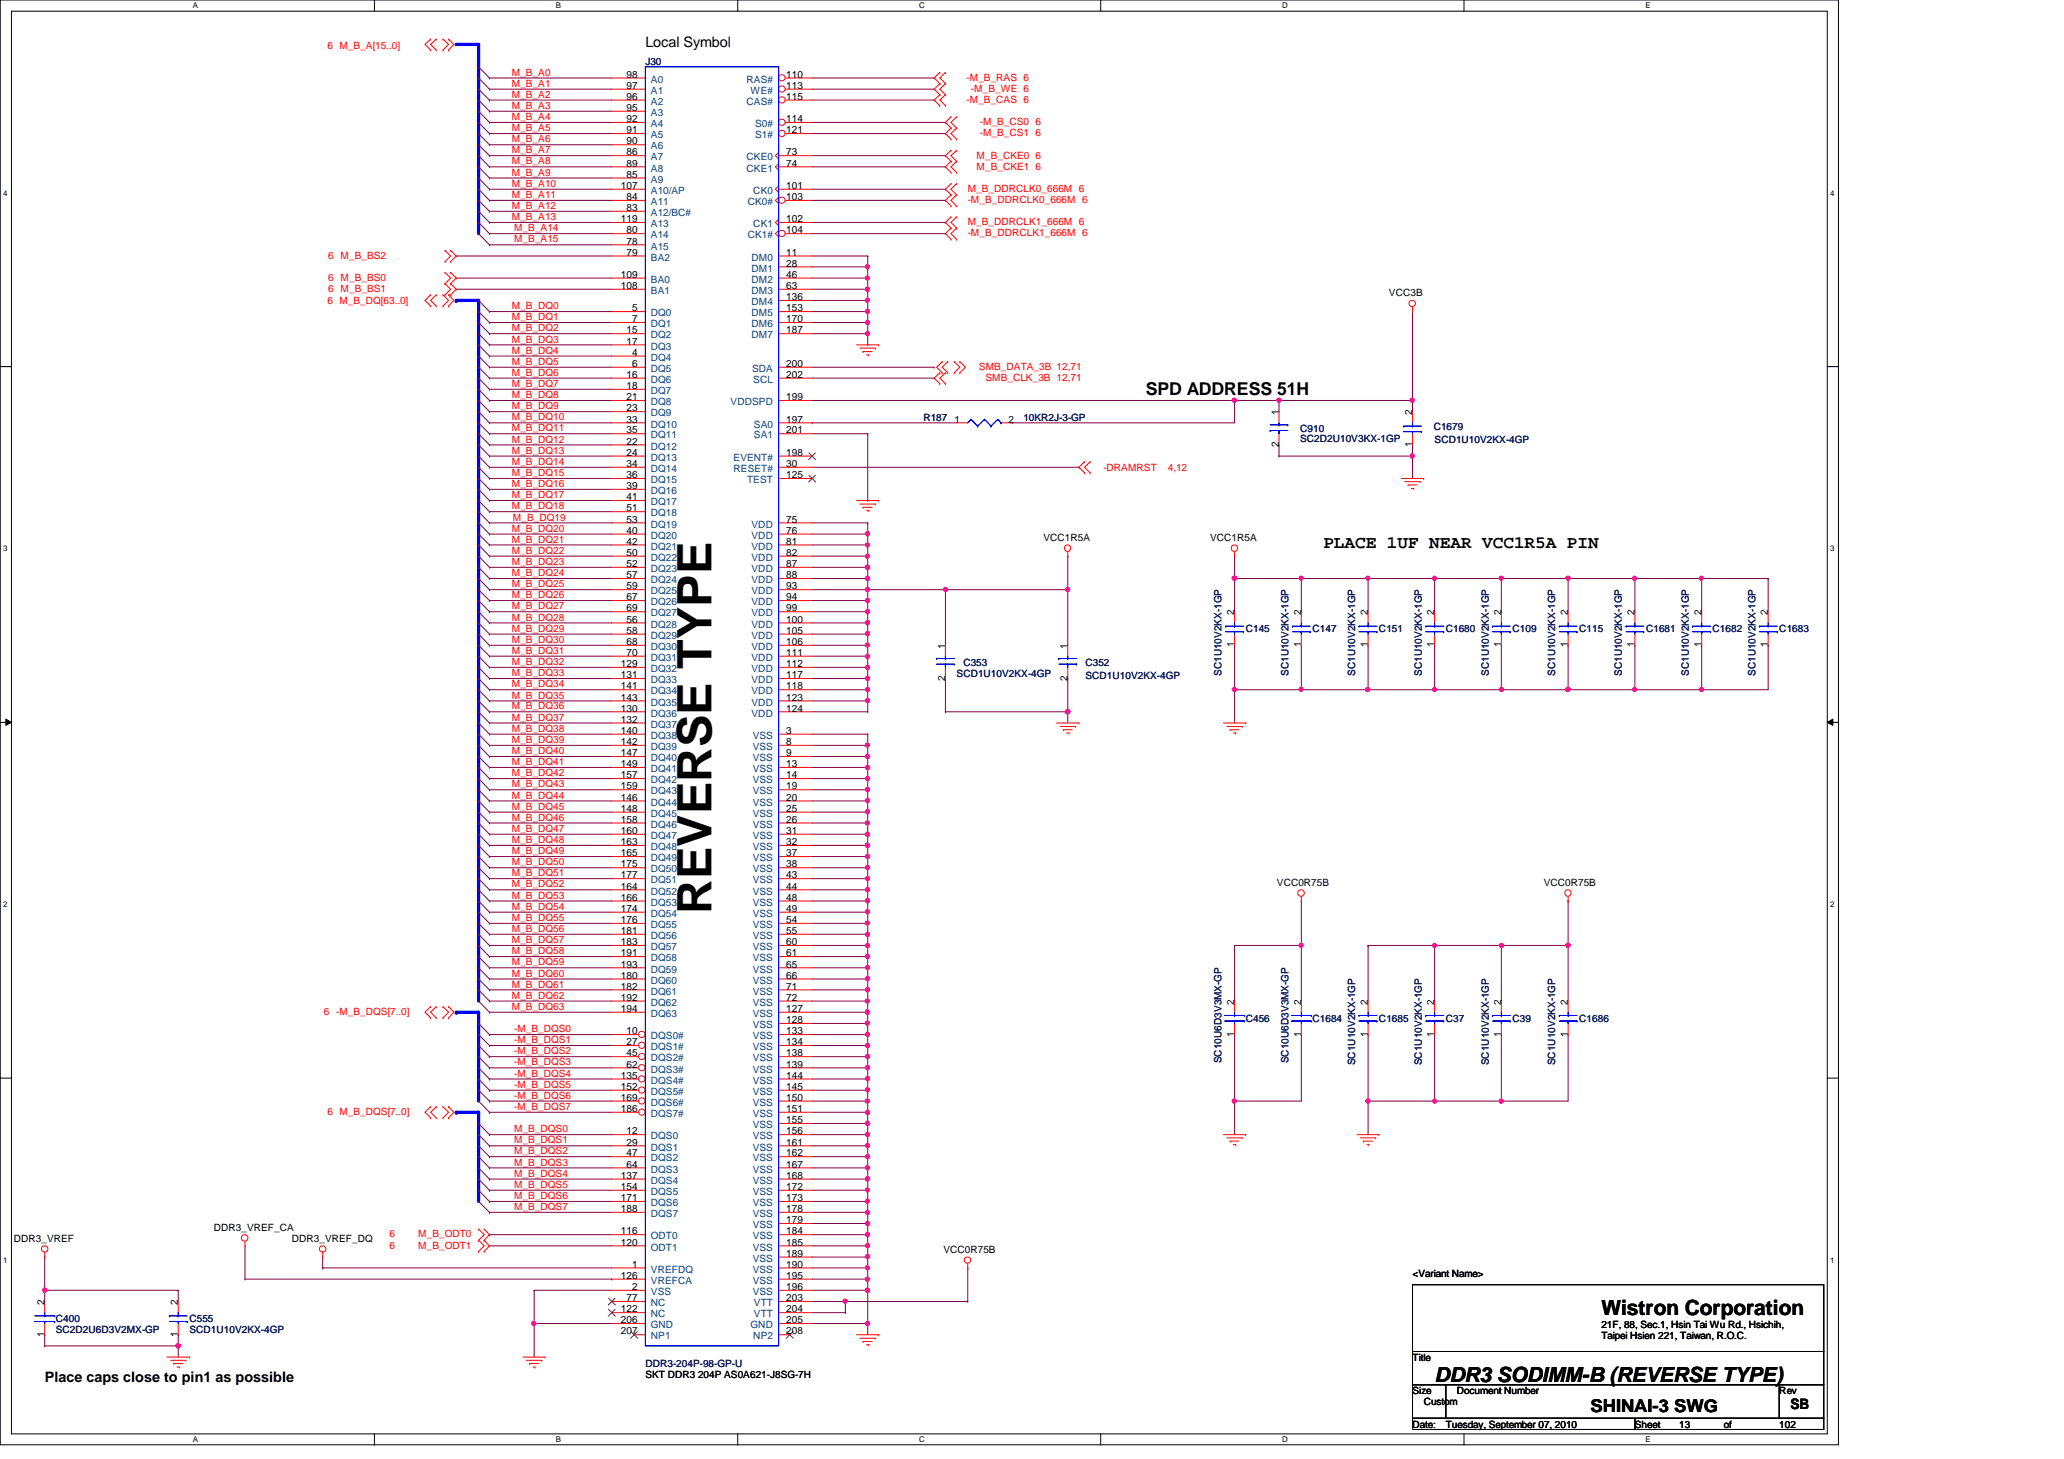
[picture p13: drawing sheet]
<svg xmlns="http://www.w3.org/2000/svg" width="297mm" height="210mm" viewBox="0 0 297 210" stroke-linecap="round" stroke-linejoin="round" font-family="sans-serif">
<defs><g id="words">
<text font-size="6.9" x="102.4" y="131.5" transform="rotate(-90 102.4 131.5)">REVERSE TYPE</text>
<g font-size="3">
<text x="230.5" y="189.2">Wistron Corporation</text>
<text x="206.5" y="198.8">DDR3 SODIMM-B (REVERSE TYPE)</text>
</g>
<g font-size="2.5">
<text x="164.9" y="56.8">SPD ADDRESS 51H</text>
<text x="190.5" y="78.9">PLACE 1UF NEAR VCC1R5A PIN</text>
<text x="228.9" y="203.2">SHINAI-3 SWG</text>
</g>
<g font-size="2.1">
<text x="92.9" y="6.7">Local Symbol</text>
<text x="6.4" y="198.8">Place caps close to pin1 as possible</text>
<text x="257.7" y="202.7">SB</text>
</g>
<g font-size="1.4" fill="#f00">
<text x="47.1" y="7">6 M_B_A[15..0]</text>
<text x="73.7" y="10.9">M_B_A0</text>
<text x="139.1" y="11.6">-M_B_RAS 6</text>
<text x="73.7" y="12.5">M_B_A1</text>
<text x="73.7" y="14.1">M_B_A2</text>
<text x="73.7" y="15.7">M_B_A3</text>
<text x="73.7" y="17.3">M_B_A4</text>
<text x="139.1" y="14.8">-M_B_CAS 6</text>
<text x="139.7" y="13.2">-M_B_WE 6</text>
<text x="141" y="18">-M_B_CS0 6</text>
<text x="73.7" y="22.1">M_B_A7</text>
<text x="73.7" y="23.7">M_B_A8</text>
<text x="73.7" y="18.9">M_B_A5</text>
<text x="73.7" y="20.5">M_B_A6</text>
<text x="140.5" y="22.8">M_B_CKE0 6</text>
<text x="141" y="19.6">-M_B_CS1 6</text>
<text x="73.7" y="26.9">M_B_A10</text>
<text x="73.7" y="28.5">M_B_A11</text>
<text x="73.7" y="25.3">M_B_A9</text>
<text x="139.3" y="27.6">M_B_DDRCLK0_666M 6</text>
<text x="139.3" y="29.2">-M_B_DDRCLK0_666M 6</text>
<text x="140.5" y="24.4">M_B_CKE1 6</text>
<text x="73.7" y="30.1">M_B_A12</text>
<text x="73.7" y="31.7">M_B_A13</text>
<text x="74" y="33.3">M_B_A14</text>
<text x="74" y="34.9">M_B_A15</text>
<text x="139.3" y="32.4">M_B_DDRCLK1_666M 6</text>
<text x="139.3" y="34">-M_B_DDRCLK1_666M 6</text>
<text x="47.2" y="37.2">6 M_B_BS2</text>
<text x="47.2" y="40.4">6 M_B_BS0</text>
<text x="47.2" y="42">6 M_B_BS1</text>
<text x="47.1" y="43.8">6 M_B_DQ[63..0]</text>
<text x="73.7" y="44.5">M_B_DQ0</text>
<text x="73.7" y="47.7">M_B_DQ2</text>
<text x="73.7" y="46.1">M_B_DQ1</text>
<text x="73.7" y="49.3">M_B_DQ3</text>
<text x="73.7" y="50.9">M_B_DQ4</text>
<text x="73.7" y="52.5">M_B_DQ5</text>
<text x="140.9" y="53.2">SMB_DATA_3B 12,71</text>
<text x="73.7" y="55.7">M_B_DQ7</text>
<text x="73.7" y="57.3">M_B_DQ8</text>
<text x="73.7" y="54.1">M_B_DQ6</text>
<text x="73.7" y="58.9">M_B_DQ9</text>
<text x="141.8" y="54.8">SMB_CLK_3B 12,71</text>
<text x="73.7" y="60.5">M_B_DQ10</text>
<text x="73.7" y="62.1">M_B_DQ11</text>
<text x="73.7" y="63.7">M_B_DQ12</text>
<text x="73.7" y="65.3">M_B_DQ13</text>
<text x="73.7" y="66.9">M_B_DQ14</text>
<text x="73.7" y="68.5">M_B_DQ15</text>
<text x="73.7" y="70.1">M_B_DQ16</text>
<text x="73.7" y="71.7">M_B_DQ17</text>
<text x="158.8" y="67.8">-DRAMRST</text>
<text x="168.1" y="67.8">4,12</text>
<text x="73.7" y="73.3">M_B_DQ18</text>
<text x="73.7" y="76.5">M_B_DQ20</text>
<text x="73.8" y="74.9">M_B_DQ19</text>
<text x="73.7" y="79.7">M_B_DQ22</text>
<text x="73.7" y="78.1">M_B_DQ21</text>
<text x="73.7" y="81.3">M_B_DQ23</text>
<text x="73.7" y="82.9">M_B_DQ24</text>
<text x="73.7" y="87.7">M_B_DQ27</text>
<text x="73.7" y="89.3">M_B_DQ28</text>
<text x="73.7" y="86.1">M_B_DQ26</text>
<text x="73.7" y="84.5">M_B_DQ25</text>
<text x="73.7" y="92.5">M_B_DQ30</text>
<text x="73.7" y="94.1">M_B_DQ31</text>
<text x="73.7" y="95.7">M_B_DQ32</text>
<text x="73.7" y="90.9">M_B_DQ29</text>
<text x="73.7" y="100.5">M_B_DQ35</text>
<text x="73.7" y="98.9">M_B_DQ34</text>
<text x="73.7" y="97.3">M_B_DQ33</text>
<text x="73.7" y="105.3">M_B_DQ38</text>
<text x="73.7" y="103.7">M_B_DQ37</text>
<text x="73.7" y="106.9">M_B_DQ39</text>
<text x="73.7" y="102.1">M_B_DQ36</text>
<text x="73.7" y="113.3">M_B_DQ43</text>
<text x="73.7" y="108.5">M_B_DQ40</text>
<text x="73.7" y="111.7">M_B_DQ42</text>
<text x="73.7" y="110.1">M_B_DQ41</text>
<text x="73.7" y="118.1">M_B_DQ46</text>
<text x="73.7" y="114.9">M_B_DQ44</text>
<text x="73.7" y="119.7">M_B_DQ47</text>
<text x="73.7" y="116.5">M_B_DQ45</text>
<text x="73.7" y="124.5">M_B_DQ50</text>
<text x="73.7" y="121.3">M_B_DQ48</text>
<text x="73.7" y="122.9">M_B_DQ49</text>
<text x="73.7" y="126.1">M_B_DQ51</text>
<text x="73.7" y="127.7">M_B_DQ52</text>
<text x="73.7" y="129.3">M_B_DQ53</text>
<text x="73.7" y="130.9">M_B_DQ54</text>
<text x="73.7" y="132.5">M_B_DQ55</text>
<text x="73.7" y="137.3">M_B_DQ58</text>
<text x="73.7" y="134.1">M_B_DQ56</text>
<text x="73.7" y="135.7">M_B_DQ57</text>
<text x="73.7" y="140.5">M_B_DQ60</text>
<text x="73.7" y="143.7">M_B_DQ62</text>
<text x="73.7" y="138.9">M_B_DQ59</text>
<text x="73.7" y="142.1">M_B_DQ61</text>
<text x="46.6" y="146">6 -M_B_DQS[7..0]</text>
<text x="73.7" y="145.3">M_B_DQ63</text>
<text x="74" y="148.5">-M_B_DQS0</text>
<text x="74" y="154.9">-M_B_DQS4</text>
<text x="74" y="151.7">-M_B_DQS2</text>
<text x="74" y="153.3">-M_B_DQS3</text>
<text x="74" y="150.1">-M_B_DQS1</text>
<text x="47.1" y="160.4">6 M_B_DQS[7..0]</text>
<text x="74" y="159.7">-M_B_DQS7</text>
<text x="74" y="158.1">-M_B_DQS6</text>
<text x="74" y="156.5">-M_B_DQS5</text>
<text x="74" y="164.5">M_B_DQS1</text>
<text x="74" y="162.9">M_B_DQS0</text>
<text x="74" y="166.1">M_B_DQS2</text>
<text x="74" y="167.7">M_B_DQS3</text>
<text x="74" y="170.9">M_B_DQS5</text>
<text x="74" y="169.3">M_B_DQS4</text>
<text x="74" y="172.5">M_B_DQS6</text>
<text x="56" y="178">6</text>
<text x="56" y="179.6">6</text>
<text x="60.2" y="178">M_B_ODT0</text>
<text x="60.2" y="179.6">M_B_ODT1</text>
<text x="74" y="174.1">M_B_DQS7</text>
</g>
<g font-size="1.4">
<text x="90.2" y="11.2">98</text>
<text x="113.2" y="11.2">110</text>
<text x="90.2" y="12.8">97</text>
<text x="90.2" y="14.4">96</text>
<text x="90.2" y="16">95</text>
<text x="90.2" y="17.6">92</text>
<text x="113.2" y="12.8">113</text>
<text x="113.2" y="14.4">115</text>
<text x="113.2" y="17.6">114</text>
<text x="90.2" y="19.2">91</text>
<text x="90.2" y="20.8">90</text>
<text x="90.2" y="22.4">86</text>
<text x="90.2" y="24">89</text>
<text x="113.2" y="19.2">121</text>
<text x="113.2" y="22.4">73</text>
<text x="113.2" y="24">74</text>
<text x="89.4" y="27.2">107</text>
<text x="90.2" y="25.6">85</text>
<text x="90.2" y="28.8">84</text>
<text x="113.2" y="27.2">101</text>
<text x="113.2" y="28.8">103</text>
<text x="89.4" y="32">119</text>
<text x="90.2" y="30.4">83</text>
<text x="90.2" y="33.6">80</text>
<text x="90.2" y="35.2">78</text>
<text x="113.2" y="32">102</text>
<text x="113.2" y="33.6">104</text>
<text x="89.4" y="40">109</text>
<text x="89.4" y="41.6">108</text>
<text x="90.2" y="36.8">79</text>
<text x="113.2" y="36.8">11</text>
<text x="113.2" y="38.4">28</text>
<text x="113.2" y="40">46</text>
<text x="113.2" y="41.6">63</text>
<text x="90.2" y="48">15</text>
<text x="91" y="44.8">5</text>
<text x="91" y="46.4">7</text>
<text x="113.2" y="43.2">136</text>
<text x="113.2" y="44.8">153</text>
<text x="113.2" y="46.4">170</text>
<text x="113.2" y="48">187</text>
<text x="199.9" y="42.6">VCC3B</text>
<text x="90.2" y="49.6">17</text>
<text x="91" y="51.2">4</text>
<text x="91" y="52.8">6</text>
<text x="113.2" y="52.8">200</text>
<text x="90.2" y="54.4">16</text>
<text x="90.2" y="56">18</text>
<text x="90.2" y="57.6">21</text>
<text x="90.2" y="59.2">23</text>
<text x="113.2" y="54.4">202</text>
<text x="113.2" y="57.6">199</text>
<text x="184" y="59.7" transform="rotate(-90 184 59.7)">1</text>
<text x="203.2" y="59.7" transform="rotate(-90 203.2 59.7)">2</text>
<text x="90.2" y="60.8">33</text>
<text x="90.2" y="62.4">35</text>
<text x="90.2" y="64">22</text>
<text x="90.2" y="65.6">24</text>
<text x="113.2" y="60.8">197</text>
<text x="113.2" y="62.4">201</text>
<text x="113.2" y="65.6">198</text>
<text x="137.4" y="60.8">1</text>
<text x="145.2" y="60.8">2</text>
<text x="184" y="64.3" transform="rotate(-90 184 64.3)">2</text>
<text x="203.2" y="64.3" transform="rotate(-90 203.2 64.3)">1</text>
<text x="90.2" y="67.2">34</text>
<text x="90.2" y="68.8">36</text>
<text x="90.2" y="70.4">39</text>
<text x="90.2" y="72">41</text>
<text x="113.2" y="67.2">30</text>
<text x="113.2" y="68.8">125</text>
<text x="90.2" y="73.6">51</text>
<text x="90.2" y="75.2">53</text>
<text x="90.2" y="76.8">40</text>
<text x="113.2" y="75.2">75</text>
<text x="113.2" y="76.8">76</text>
<text x="150.2" y="77.9">VCC1R5A</text>
<text x="174.2" y="77.9">VCC1R5A</text>
<text x="90.2" y="78.4">42</text>
<text x="90.2" y="80">50</text>
<text x="90.2" y="81.6">52</text>
<text x="90.2" y="83.2">57</text>
<text x="113.2" y="78.4">81</text>
<text x="113.2" y="80">82</text>
<text x="113.2" y="81.6">87</text>
<text x="113.2" y="83.2">88</text>
<text x="90.2" y="84.8">59</text>
<text x="90.2" y="86.4">67</text>
<text x="90.2" y="88">69</text>
<text x="90.2" y="89.6">56</text>
<text x="113.2" y="84.8">93</text>
<text x="113.2" y="86.4">94</text>
<text x="113.2" y="88">99</text>
<text x="113.2" y="89.6">100</text>
<text x="177.6" y="88.5" transform="rotate(-90 177.6 88.5)">2</text>
<text x="187.2" y="88.5" transform="rotate(-90 187.2 88.5)">2</text>
<text x="196.8" y="88.5" transform="rotate(-90 196.8 88.5)">2</text>
<text x="206.4" y="88.5" transform="rotate(-90 206.4 88.5)">2</text>
<text x="216" y="88.5" transform="rotate(-90 216 88.5)">2</text>
<text x="225.6" y="88.5" transform="rotate(-90 225.6 88.5)">2</text>
<text x="235.2" y="88.5" transform="rotate(-90 235.2 88.5)">2</text>
<text x="244.9" y="88.5" transform="rotate(-90 244.9 88.5)">2</text>
<text x="254.4" y="88.5" transform="rotate(-90 254.4 88.5)">2</text>
<text x="89.4" y="96">129</text>
<text x="90.2" y="91.2">58</text>
<text x="90.2" y="92.8">68</text>
<text x="90.2" y="94.4">70</text>
<text x="113.2" y="91.2">105</text>
<text x="113.2" y="92.8">106</text>
<text x="113.2" y="94.4">111</text>
<text x="113.2" y="96">112</text>
<text x="136" y="93.3" transform="rotate(-90 136 93.3)">1</text>
<text x="153.6" y="93.3" transform="rotate(-90 153.6 93.3)">1</text>
<text x="177.6" y="93.1" transform="rotate(-90 177.6 93.1)">1</text>
<text x="187.2" y="93.1" transform="rotate(-90 187.2 93.1)">1</text>
<text x="196.8" y="93.1" transform="rotate(-90 196.8 93.1)">1</text>
<text x="206.4" y="93.1" transform="rotate(-90 206.4 93.1)">1</text>
<text x="216" y="93.1" transform="rotate(-90 216 93.1)">1</text>
<text x="225.6" y="93.1" transform="rotate(-90 225.6 93.1)">1</text>
<text x="235.2" y="93.1" transform="rotate(-90 235.2 93.1)">1</text>
<text x="244.9" y="93.1" transform="rotate(-90 244.9 93.1)">1</text>
<text x="254.4" y="93.1" transform="rotate(-90 254.4 93.1)">1</text>
<text x="89.4" y="97.6">131</text>
<text x="89.4" y="99.2">141</text>
<text x="89.4" y="100.8">143</text>
<text x="113.2" y="97.6">117</text>
<text x="113.2" y="99.2">118</text>
<text x="113.2" y="100.8">123</text>
<text x="136" y="97.9" transform="rotate(-90 136 97.9)">2</text>
<text x="153.6" y="97.9" transform="rotate(-90 153.6 97.9)">2</text>
<text x="89.4" y="102.4">130</text>
<text x="89.4" y="104">132</text>
<text x="89.4" y="105.6">140</text>
<text x="89.4" y="107.2">142</text>
<text x="113.2" y="102.4">124</text>
<text x="113.2" y="105.6">3</text>
<text x="113.2" y="107.2">8</text>
<text x="89.4" y="108.8">147</text>
<text x="89.4" y="110.4">149</text>
<text x="89.4" y="112">157</text>
<text x="89.4" y="113.6">159</text>
<text x="113.2" y="108.8">9</text>
<text x="113.2" y="110.4">13</text>
<text x="113.2" y="112">14</text>
<text x="113.2" y="113.6">19</text>
<text x="89.4" y="115.2">146</text>
<text x="89.4" y="116.8">148</text>
<text x="89.4" y="118.4">158</text>
<text x="89.4" y="120">160</text>
<text x="113.2" y="115.2">20</text>
<text x="113.2" y="116.8">25</text>
<text x="113.2" y="118.4">26</text>
<text x="113.2" y="120">31</text>
<text x="89.4" y="121.6">163</text>
<text x="89.4" y="123.2">165</text>
<text x="89.4" y="124.8">175</text>
<text x="113.2" y="121.6">32</text>
<text x="113.2" y="123.2">37</text>
<text x="113.2" y="124.8">38</text>
<text x="89.4" y="126.4">177</text>
<text x="89.4" y="128">164</text>
<text x="89.4" y="129.6">166</text>
<text x="89.4" y="131.2">174</text>
<text x="113.2" y="126.4">43</text>
<text x="113.2" y="128">44</text>
<text x="113.2" y="129.6">48</text>
<text x="113.2" y="131.2">49</text>
<text x="183.8" y="127.5">VCC0R75B</text>
<text x="222.2" y="127.5">VCC0R75B</text>
<text x="89.4" y="132.8">176</text>
<text x="89.4" y="134.4">181</text>
<text x="89.4" y="136">183</text>
<text x="89.4" y="137.6">191</text>
<text x="113.2" y="132.8">54</text>
<text x="113.2" y="134.4">55</text>
<text x="113.2" y="136">60</text>
<text x="113.2" y="137.6">61</text>
<text x="89.4" y="139.2">193</text>
<text x="89.4" y="140.8">180</text>
<text x="89.4" y="142.4">182</text>
<text x="89.4" y="144">192</text>
<text x="113.2" y="139.2">65</text>
<text x="113.2" y="140.8">66</text>
<text x="113.2" y="142.4">71</text>
<text x="113.2" y="144">72</text>
<text x="89.4" y="145.6">194</text>
<text x="90.2" y="148.8">10</text>
<text x="113.2" y="145.6">127</text>
<text x="113.2" y="147.2">128</text>
<text x="113.2" y="148.8">133</text>
<text x="177.6" y="149.1" transform="rotate(-90 177.6 149.1)">1</text>
<text x="177.6" y="144.5" transform="rotate(-90 177.6 144.5)">2</text>
<text x="187.2" y="149.1" transform="rotate(-90 187.2 149.1)">1</text>
<text x="187.2" y="144.5" transform="rotate(-90 187.2 144.5)">2</text>
<text x="196.8" y="149.1" transform="rotate(-90 196.8 149.1)">1</text>
<text x="196.8" y="144.5" transform="rotate(-90 196.8 144.5)">2</text>
<text x="206.4" y="149.1" transform="rotate(-90 206.4 149.1)">1</text>
<text x="206.4" y="144.5" transform="rotate(-90 206.4 144.5)">2</text>
<text x="216" y="149.1" transform="rotate(-90 216 149.1)">1</text>
<text x="216" y="144.5" transform="rotate(-90 216 144.5)">2</text>
<text x="225.6" y="149.1" transform="rotate(-90 225.6 149.1)">1</text>
<text x="225.6" y="144.5" transform="rotate(-90 225.6 144.5)">2</text>
<text x="89.4" y="155.2">135</text>
<text x="90.2" y="150.4">27</text>
<text x="90.2" y="152">45</text>
<text x="90.2" y="153.6">62</text>
<text x="113.2" y="150.4">134</text>
<text x="113.2" y="152">138</text>
<text x="113.2" y="153.6">139</text>
<text x="113.2" y="155.2">144</text>
<text x="89.4" y="156.8">152</text>
<text x="89.4" y="158.4">169</text>
<text x="89.4" y="160">186</text>
<text x="113.2" y="156.8">145</text>
<text x="113.2" y="158.4">150</text>
<text x="113.2" y="160">151</text>
<text x="113.2" y="161.6">155</text>
<text x="90.2" y="163.2">12</text>
<text x="90.2" y="164.8">29</text>
<text x="90.2" y="166.4">47</text>
<text x="90.2" y="168">64</text>
<text x="113.2" y="163.2">156</text>
<text x="113.2" y="164.8">161</text>
<text x="113.2" y="166.4">162</text>
<text x="113.2" y="168">167</text>
<text x="89.4" y="169.6">137</text>
<text x="89.4" y="171.2">154</text>
<text x="89.4" y="172.8">171</text>
<text x="113.2" y="169.6">168</text>
<text x="113.2" y="171.2">172</text>
<text x="113.2" y="172.8">173</text>
<text x="2" y="178.6">DDR3_VREF</text>
<text x="30.8" y="177.1">DDR3_VREF_CA</text>
<text x="42" y="178.6">DDR3_VREF_DQ</text>
<text x="89.4" y="174.4">188</text>
<text x="89.4" y="177.6">116</text>
<text x="89.4" y="179.2">120</text>
<text x="113.2" y="174.4">178</text>
<text x="113.2" y="176">179</text>
<text x="113.2" y="177.6">184</text>
<text x="113.2" y="179.2">185</text>
<text x="89.4" y="184">126</text>
<text x="91" y="182.4">1</text>
<text x="91" y="185.6">2</text>
<text x="113.2" y="180.8">189</text>
<text x="113.2" y="182.4">190</text>
<text x="113.2" y="184">195</text>
<text x="113.2" y="185.6">196</text>
<text x="135.8" y="180.3">VCC0R75B</text>
<text x="203.3" y="183.8">&lt;Variant Name&gt;</text>
<text x="6.4" y="187.7" transform="rotate(-90 6.4 187.7)">2</text>
<text x="25.6" y="187.7" transform="rotate(-90 25.6 187.7)">2</text>
<text x="89.4" y="190.4">206</text>
<text x="89.4" y="192">207</text>
<text x="89.4" y="188.8">122</text>
<text x="90.2" y="187.2">77</text>
<text x="113.2" y="188.8">204</text>
<text x="113.2" y="192">208</text>
<text x="113.2" y="187.2">203</text>
<text x="113.2" y="190.4">205</text>
<text x="230.5" y="191">21F, 88, Sec.1, Hsin Tai Wu Rd., Hsichih,</text>
<text x="6.4" y="192.3" transform="rotate(-90 6.4 192.3)">1</text>
<text x="25.6" y="192.3" transform="rotate(-90 25.6 192.3)">1</text>
<text x="203.3" y="195.8">Title</text>
<text x="230.5" y="192.7">Taipei Hsien 221, Taiwan, R.O.C.</text>
<text x="92.9" y="198.2">SKT DDR3 204P AS0A621-J8SG-7H</text>
<text x="203.3" y="200.6">Size</text>
<text x="204.9" y="202.2">Custom</text>
<text x="209.7" y="200.6">Document Number</text>
<text x="256.1" y="200.6">Rev</text>
<text x="203.3" y="205.4">Date:</text>
<text x="208.1" y="205.4">Tuesday, September 07, 2010</text>
<text x="235.3" y="205.4">Sheet</text>
<text x="241.7" y="205.4">13</text>
<text x="248.1" y="205.4">of</text>
<text x="256.1" y="205.4">102</text>
</g>
<g font-size="1.4" fill="#000080">
<text x="92.9" y="9.4">J30</text>
<text x="132.9" y="60.6">R187</text>
<text x="147.3" y="60.6">10KR2J-3-GP</text>
<text x="187.1" y="62.2">C910</text>
<text x="187.1" y="63.6">SC2D2U10V3KX-1GP</text>
<text x="206.3" y="61.8">C1679</text>
<text x="206.5" y="63.8">SCD1U10V2KX-4GP</text>
<text x="138.6" y="95.8">C353</text>
<text x="156.2" y="95.8">C352</text>
<text x="179.3" y="91">C145</text>
<text x="188.9" y="91">C147</text>
<text x="198.5" y="91">C151</text>
<text x="208.1" y="91">C1680</text>
<text x="217.7" y="91">C109</text>
<text x="227.3" y="91">C115</text>
<text x="236.9" y="91">C1681</text>
<text x="246.5" y="91">C1682</text>
<text x="256.1" y="91">C1683</text>
<text x="137.7" y="97.4">SCD1U10V2KX-4GP</text>
<text x="156.2" y="97.7">SCD1U10V2KX-4GP</text>
<text x="175.8" y="97.3" transform="rotate(-90 175.8 97.3)">SC1U10V2KX-1GP</text>
<text x="185.4" y="97.3" transform="rotate(-90 185.4 97.3)">SC1U10V2KX-1GP</text>
<text x="195" y="97.3" transform="rotate(-90 195 97.3)">SC1U10V2KX-1GP</text>
<text x="204.6" y="97.3" transform="rotate(-90 204.6 97.3)">SC1U10V2KX-1GP</text>
<text x="214.2" y="97.3" transform="rotate(-90 214.2 97.3)">SC1U10V2KX-1GP</text>
<text x="223.8" y="97.3" transform="rotate(-90 223.8 97.3)">SC1U10V2KX-1GP</text>
<text x="233.4" y="97.3" transform="rotate(-90 233.4 97.3)">SC1U10V2KX-1GP</text>
<text x="243" y="97.3" transform="rotate(-90 243 97.3)">SC1U10V2KX-1GP</text>
<text x="252.6" y="97.3" transform="rotate(-90 252.6 97.3)">SC1U10V2KX-1GP</text>
<text x="179.3" y="147">C456</text>
<text x="188.9" y="147">C1684</text>
<text x="198.5" y="147">C1685</text>
<text x="208.1" y="147">C37</text>
<text x="217.7" y="147">C39</text>
<text x="227.3" y="147">C1686</text>
<text x="175.8" y="153" transform="rotate(-90 175.8 153)">SC10U6D3V3MX-GP</text>
<text x="185.4" y="153" transform="rotate(-90 185.4 153)">SC10U6D3V3MX-GP</text>
<text x="195" y="153.3" transform="rotate(-90 195 153.3)">SC1U10V2KX-1GP</text>
<text x="204.6" y="153.3" transform="rotate(-90 204.6 153.3)">SC1U10V2KX-1GP</text>
<text x="214.2" y="153.3" transform="rotate(-90 214.2 153.3)">SC1U10V2KX-1GP</text>
<text x="223.8" y="153.3" transform="rotate(-90 223.8 153.3)">SC1U10V2KX-1GP</text>
<text x="8" y="190.2">C400</text>
<text x="8" y="191.8">SC2D2U6D3V2MX-GP</text>
<text x="27.3" y="190.2">C555</text>
<text x="27.3" y="191.8">SCD1U10V2KX-4GP</text>
<text x="92.9" y="196.6">DDR3-204P-98-GP-U</text>
</g>
<g font-size="1.4" fill="#004080">
<text x="93.7" y="11.9">A0</text>
<text x="107.4" y="11.9">RAS#</text>
<text x="93.7" y="13.5">A1</text>
<text x="93.7" y="15.1">A2</text>
<text x="93.7" y="16.7">A3</text>
<text x="107.4" y="15.1">CAS#</text>
<text x="108" y="13.5">WE#</text>
<text x="93.7" y="18.3">A4</text>
<text x="93.7" y="19.9">A5</text>
<text x="93.7" y="21.5">A6</text>
<text x="93.7" y="23.1">A7</text>
<text x="107.4" y="23.1">CKE0</text>
<text x="108.7" y="18.3">S0#</text>
<text x="108.7" y="19.9">S1#</text>
<text x="93.7" y="24.7">A8</text>
<text x="93.7" y="26.3">A9</text>
<text x="93.7" y="27.9">A10/AP</text>
<text x="93.7" y="29.5">A11</text>
<text x="107.4" y="24.7">CKE1</text>
<text x="107.6" y="29.5">CK0#</text>
<text x="108.4" y="27.9">CK0</text>
<text x="93.7" y="31.1">A12/BC#</text>
<text x="93.7" y="32.7">A13</text>
<text x="93.7" y="34.3">A14</text>
<text x="93.7" y="35.9">A15</text>
<text x="107.6" y="34.3">CK1#</text>
<text x="108.4" y="32.7">CK1</text>
<text x="93.7" y="37.5">BA2</text>
<text x="93.7" y="40.7">BA0</text>
<text x="108.2" y="37.5">DM0</text>
<text x="108.2" y="39.1">DM1</text>
<text x="108.2" y="40.7">DM2</text>
<text x="93.7" y="42.3">BA1</text>
<text x="93.7" y="45.5">DQ0</text>
<text x="93.7" y="47.1">DQ1</text>
<text x="108.2" y="42.3">DM3</text>
<text x="108.2" y="43.9">DM4</text>
<text x="108.2" y="45.5">DM5</text>
<text x="108.2" y="47.1">DM6</text>
<text x="93.7" y="48.7">DQ2</text>
<text x="93.7" y="50.3">DQ3</text>
<text x="93.7" y="51.9">DQ4</text>
<text x="93.7" y="53.5">DQ5</text>
<text x="108.2" y="48.7">DM7</text>
<text x="108.2" y="53.5">SDA</text>
<text x="93.7" y="55.1">DQ6</text>
<text x="93.7" y="56.7">DQ7</text>
<text x="93.7" y="58.3">DQ8</text>
<text x="93.7" y="59.9">DQ9</text>
<text x="105.2" y="58.3">VDDSPD</text>
<text x="108.4" y="55.1">SCL</text>
<text x="93.7" y="61.5">DQ10</text>
<text x="93.7" y="63.1">DQ11</text>
<text x="93.7" y="64.7">DQ12</text>
<text x="108.5" y="61.5">SA0</text>
<text x="108.5" y="63.1">SA1</text>
<text x="93.7" y="66.3">DQ13</text>
<text x="93.7" y="67.9">DQ14</text>
<text x="93.7" y="69.5">DQ15</text>
<text x="93.7" y="71.1">DQ16</text>
<text x="105.6" y="66.3">EVENT#</text>
<text x="105.6" y="67.9">RESET#</text>
<text x="107.5" y="69.5">TEST</text>
<text x="93.7" y="72.7">DQ17</text>
<text x="93.7" y="74.3">DQ18</text>
<text x="93.7" y="75.9">DQ19</text>
<text x="93.7" y="77.5">DQ20</text>
<text x="108.2" y="75.9">VDD</text>
<text x="108.2" y="77.5">VDD</text>
<text x="93.7" y="79.1">DQ21</text>
<text x="93.7" y="80.7">DQ22</text>
<text x="93.7" y="82.3">DQ23</text>
<text x="93.7" y="83.9">DQ24</text>
<text x="108.2" y="79.1">VDD</text>
<text x="108.2" y="80.7">VDD</text>
<text x="108.2" y="82.3">VDD</text>
<text x="108.2" y="83.9">VDD</text>
<text x="93.7" y="85.5">DQ25</text>
<text x="93.7" y="87.1">DQ26</text>
<text x="93.7" y="88.7">DQ27</text>
<text x="108.2" y="85.5">VDD</text>
<text x="108.2" y="87.1">VDD</text>
<text x="108.2" y="88.7">VDD</text>
<text x="93.7" y="90.3">DQ28</text>
<text x="93.7" y="91.9">DQ29</text>
<text x="93.7" y="93.5">DQ30</text>
<text x="93.7" y="95.1">DQ31</text>
<text x="108.2" y="90.3">VDD</text>
<text x="108.2" y="91.9">VDD</text>
<text x="108.2" y="93.5">VDD</text>
<text x="108.2" y="95.1">VDD</text>
<text x="93.7" y="96.7">DQ32</text>
<text x="93.7" y="98.3">DQ33</text>
<text x="93.7" y="99.9">DQ34</text>
<text x="93.7" y="101.5">DQ35</text>
<text x="108.2" y="96.7">VDD</text>
<text x="108.2" y="98.3">VDD</text>
<text x="108.2" y="99.9">VDD</text>
<text x="108.2" y="101.5">VDD</text>
<text x="93.7" y="103.1">DQ36</text>
<text x="93.7" y="104.7">DQ37</text>
<text x="93.7" y="106.3">DQ38</text>
<text x="93.7" y="107.9">DQ39</text>
<text x="108.2" y="103.1">VDD</text>
<text x="108.3" y="106.3">VSS</text>
<text x="108.3" y="107.9">VSS</text>
<text x="93.7" y="109.5">DQ40</text>
<text x="93.7" y="111.1">DQ41</text>
<text x="93.7" y="112.7">DQ42</text>
<text x="108.3" y="109.5">VSS</text>
<text x="108.3" y="111.1">VSS</text>
<text x="108.3" y="112.7">VSS</text>
<text x="93.7" y="114.3">DQ43</text>
<text x="93.7" y="115.9">DQ44</text>
<text x="93.7" y="117.5">DQ45</text>
<text x="93.7" y="119.1">DQ46</text>
<text x="108.3" y="114.3">VSS</text>
<text x="108.3" y="115.9">VSS</text>
<text x="108.3" y="117.5">VSS</text>
<text x="108.3" y="119.1">VSS</text>
<text x="93.7" y="120.7">DQ47</text>
<text x="93.7" y="122.3">DQ48</text>
<text x="93.7" y="123.9">DQ49</text>
<text x="93.7" y="125.5">DQ50</text>
<text x="108.3" y="120.7">VSS</text>
<text x="108.3" y="122.3">VSS</text>
<text x="108.3" y="123.9">VSS</text>
<text x="108.3" y="125.5">VSS</text>
<text x="93.7" y="127.1">DQ51</text>
<text x="93.7" y="128.7">DQ52</text>
<text x="93.7" y="130.3">DQ53</text>
<text x="93.7" y="131.9">DQ54</text>
<text x="108.3" y="127.1">VSS</text>
<text x="108.3" y="128.7">VSS</text>
<text x="108.3" y="130.3">VSS</text>
<text x="108.3" y="131.9">VSS</text>
<text x="93.7" y="133.5">DQ55</text>
<text x="93.7" y="135.1">DQ56</text>
<text x="93.7" y="136.7">DQ57</text>
<text x="108.3" y="133.5">VSS</text>
<text x="108.3" y="135.1">VSS</text>
<text x="108.3" y="136.7">VSS</text>
<text x="93.7" y="138.3">DQ58</text>
<text x="93.7" y="139.9">DQ59</text>
<text x="93.7" y="141.5">DQ60</text>
<text x="93.7" y="143.1">DQ61</text>
<text x="108.3" y="138.3">VSS</text>
<text x="108.3" y="139.9">VSS</text>
<text x="108.3" y="141.5">VSS</text>
<text x="108.3" y="143.1">VSS</text>
<text x="93.7" y="144.7">DQ62</text>
<text x="93.7" y="146.3">DQ63</text>
<text x="93.7" y="149.5">DQS0#</text>
<text x="108.3" y="144.7">VSS</text>
<text x="108.3" y="146.3">VSS</text>
<text x="108.3" y="147.9">VSS</text>
<text x="108.3" y="149.5">VSS</text>
<text x="93.7" y="151.1">DQS1#</text>
<text x="93.7" y="152.7">DQS2#</text>
<text x="93.7" y="154.3">DQS3#</text>
<text x="93.7" y="155.9">DQS4#</text>
<text x="108.3" y="151.1">VSS</text>
<text x="108.3" y="152.7">VSS</text>
<text x="108.3" y="154.3">VSS</text>
<text x="108.3" y="155.9">VSS</text>
<text x="93.7" y="157.5">DQS5#</text>
<text x="93.7" y="159.1">DQS6#</text>
<text x="93.7" y="160.7">DQS7#</text>
<text x="108.3" y="157.5">VSS</text>
<text x="108.3" y="159.1">VSS</text>
<text x="108.3" y="160.7">VSS</text>
<text x="93.7" y="163.9">DQS0</text>
<text x="93.7" y="165.5">DQS1</text>
<text x="93.7" y="167.1">DQS2</text>
<text x="108.3" y="162.3">VSS</text>
<text x="108.3" y="163.9">VSS</text>
<text x="108.3" y="165.5">VSS</text>
<text x="108.3" y="167.1">VSS</text>
<text x="93.7" y="168.7">DQS3</text>
<text x="93.7" y="170.3">DQS4</text>
<text x="93.7" y="171.9">DQS5</text>
<text x="93.7" y="173.5">DQS6</text>
<text x="108.3" y="168.7">VSS</text>
<text x="108.3" y="170.3">VSS</text>
<text x="108.3" y="171.9">VSS</text>
<text x="108.3" y="173.5">VSS</text>
<text x="93.7" y="175.1">DQS7</text>
<text x="93.7" y="178.3">ODT0</text>
<text x="93.7" y="179.9">ODT1</text>
<text x="108.3" y="175.1">VSS</text>
<text x="108.3" y="176.7">VSS</text>
<text x="108.3" y="178.3">VSS</text>
<text x="108.3" y="179.9">VSS</text>
<text x="93.7" y="183.1">VREFDQ</text>
<text x="93.7" y="184.7">VREFCA</text>
<text x="108.3" y="181.5">VSS</text>
<text x="108.3" y="183.1">VSS</text>
<text x="108.3" y="184.7">VSS</text>
<text x="93.7" y="186.3">VSS</text>
<text x="93.7" y="191.1">GND</text>
<text x="93.7" y="187.9">NC</text>
<text x="93.7" y="189.5">NC</text>
<text x="108" y="191.1">GND</text>
<text x="108.3" y="186.3">VSS</text>
<text x="108.5" y="189.5">VTT</text>
<text x="108.5" y="187.9">VTT</text>
<text x="93.7" y="192.7">NP1</text>
<text x="108.4" y="192.7">NP2</text>
</g>
<g font-size="1.1">
<text x="27.8" y="1.1">A</text>
<text x="80" y="1.1">B</text>
<text x="132.3" y="1.1">C</text>
<text x="184.5" y="1.1">D</text>
<text x="236.8" y="1.1">E</text>
<text x=".5" y="28.2">4</text>
<text x="263.4" y="28.2">4</text>
<text x=".5" y="79.3">3</text>
<text x="263.4" y="79.3">3</text>
<text x=".5" y="130.5">2</text>
<text x="263.4" y="130.5">2</text>
<text x=".5" y="181.7">1</text>
<text x="263.4" y="181.7">1</text>
<text x="27.8" y="207.4">A</text>
<text x="80" y="207.4">B</text>
<text x="132.3" y="207.4">C</text>
<text x="184.5" y="207.4">D</text>
<text x="236.8" y="207.4">E</text>
</g>
</g></defs>
<path d="M0 0h264.6v207.9h-264.6zM1.6 1.6h261.4v204.7h-261.4z" fill="none" stroke="#000" stroke-width=".14"/>
<g fill="#fff">
<path d="M27.8 .2h.7v1.2h-.7z"/>
<path d="M27.8 206.5h.7v1.1h-.7z"/>
</g>
<path d="M53.9 0v1.6M53.9 206.3v1.6" fill="none" stroke="#000" stroke-width=".14"/>
<g fill="#fff">
<path d="M80 .2h.7v1.2h-.7z"/>
<path d="M80 206.5h.7v1.1h-.7z"/>
</g>
<path d="M106.2 0v1.6M106.2 206.3v1.6" fill="none" stroke="#000" stroke-width=".14"/>
<g fill="#fff">
<path d="M132.3 .2h.8v1.2h-.8z"/>
<path d="M132.3 206.5h.8v1.1h-.8z"/>
</g>
<path d="M158.4 0v1.6M158.4 206.3v1.6" fill="none" stroke="#000" stroke-width=".14"/>
<g fill="#fff">
<path d="M184.5 .2h.8v1.2h-.8z"/>
<path d="M184.5 206.5h.8v1.1h-.8z"/>
</g>
<path d="M210.7 0v1.6M210.7 206.3v1.6" fill="none" stroke="#000" stroke-width=".14"/>
<g fill="#fff">
<path d="M236.8 .2h.7v1.2h-.7z"/>
<path d="M236.8 206.5h.7v1.1h-.7z"/>
<path d="M.5 27.2h.6v1.2h-.6z"/>
<path d="M263.4 27.2h.6v1.2h-.6z"/>
<path d="M.5 78.3h.6v1.2h-.6z"/>
<path d="M263.4 78.3h.6v1.2h-.6z"/>
</g>
<path d="M0 52.7h1.6M263 52.7h1.6" fill="none" stroke="#000" stroke-width=".14"/>
<g fill="#fff">
<path d="M.5 129.5h.6v1.2h-.6z"/>
<path d="M263.4 129.5h.6v1.2h-.6z"/>
</g>
<path d="M0 103.9h1.6M.8 103.5l.8 .4-.8 .5zM263 103.9l.8-.4v.9zM263 103.9h1.6" fill="none" stroke="#000" stroke-width=".14"/>
<path d="M.8 103.5l.8 .4-.8 .5zM263 103.9l.8-.4v.9z" fill="#000"/>
<g fill="#fff">
<path d="M.5 180.7h.6v1.2h-.6z"/>
<path d="M263.4 180.7h.6v1.2h-.6z"/>
</g>
<path d="M0 155.1h1.6M263 155.1h1.6" fill="none" stroke="#000" stroke-width=".14"/>
<g fill="none" stroke="#800040" stroke-width=".14">
<path d="M70.4 12.8h.1M70.4 19.2h.1M70.4 14.4h.1M70.4 16h.1M70.4 11.2h.1M70.4 17.6h.1M70.4 12.8h17.6M70.4 19.2h17.6M70.4 14.4h17.6M70.4 16h17.6M70.4 11.2h17.6M70.4 17.6h17.6"/>
<path d="M65.7 36.8h.1M65.7 36.8h22.3M70.4 27.2h.1M70.4 22.4h.1M70.4 24h.1M70.4 28.8h.1M70.4 20.8h.1M70.4 30.4h.1M70.4 25.6h.1M70.4 32h.1M70.4 27.2h17.6M70.4 22.4h17.6"/>
<path d="M70.4 24h17.6M70.4 28.8h17.6M70.4 20.8h17.6M70.4 30.4h17.6M70.4 25.6h17.6M70.4 32h17.6M65.7 40h.1M65.7 41.6h.1M65.7 40h22.3M65.7 41.6h22.3M116.9 57.6h67.2M177.7 57.6h.1"/>
<path d="M177.7 57.6v3.2h-32M184.1 57.6h.1M184.1 57.6v1.6M203.3 57.6h.1M203.3 57.6v1.6M145.7 60.8h.1M184.1 64h.1M184.1 64v1.6M203.3 65.6h.1M203.3 65.6v3.2M76.9 190.4h.1M76.9 190.4v4.8"/>
<path d="M124.9 190.4h.1M124.9 190.4v1.6"/>
</g>
<circle cx="177.6" cy="57.6" r=".32" fill="#f0f"/>
<circle cx="177.6" cy="57.6" r=".32" fill="none" stroke="#f0f" stroke-width=".14"/>
<path d="M184.1 65.6h.1M184.1 65.6h19.2" fill="none" stroke="#800040" stroke-width=".14"/>
<circle cx="203.2" cy="65.6" r=".31" fill="#f0f"/>
<circle cx="203.2" cy="65.6" r=".31" fill="none" stroke="#f0f" stroke-width=".14"/>
<path d="M70.4 33.6h.1M70.4 33.6h17.6M203.3 64h.1M203.3 64v1.6M76.9 190.4h.1M76.9 190.4h11.1" fill="none" stroke="#800040" stroke-width=".14"/>
<circle cx="76.8" cy="190.4" r=".3" fill="#f0f"/>
<circle cx="76.8" cy="190.4" r=".3" fill="none" stroke="#f0f" stroke-width=".14"/>
<g fill="none" stroke="#800040" stroke-width=".14">
<path d="M70.4 56h.1M70.4 49.6h.1M70.4 57.6h.1M70.4 44.8h.1M70.4 48h.1M70.4 54.4h.1M70.4 51.2h.1M70.4 59.2h.1M70.4 46.4h.1M70.4 52.8h.1M70.4 56h17.6M70.4 49.6h17.6"/>
<path d="M70.4 57.6h17.6M70.4 44.8h17.6M70.4 48h17.6M70.4 54.4h17.6M70.4 51.2h17.6M70.4 59.2h17.6M70.4 46.4h17.6M70.4 52.8h17.6M70.4 60.8h.1M70.4 62.4h.1M70.4 67.2h.1M70.4 75.2h.1"/>
<path d="M70.4 68.8h.1M70.4 73.6h.1M70.4 70.4h.1M70.4 64h.1M70.4 78.4h.1M70.4 65.6h.1M70.4 72h.1M70.4 76.8h.1M70.4 60.8h17.6M70.4 62.4h17.6M70.4 67.2h17.6M70.4 75.2h17.6"/>
<path d="M70.4 68.8h17.6M70.4 73.6h17.6M70.4 70.4h17.6M70.4 64h17.6M70.4 78.4h17.6M70.4 65.6h17.6M70.4 72h17.6M70.4 76.8h17.6M70.4 80h.1M70.4 92.8h.1M70.4 88h.1M70.4 89.6h.1"/>
<path d="M70.4 94.4h.1M70.4 81.6h.1M70.4 83.2h.1M70.4 86.4h.1M70.4 99.2h.1M70.4 96h.1M70.4 84.8h.1M70.4 97.6h.1M70.4 91.2h.1M70.4 80h17.6M70.4 92.8h17.6M70.4 88h17.6"/>
<path d="M70.4 89.6h17.6M70.4 94.4h17.6M70.4 81.6h17.6M70.4 83.2h17.6M70.4 86.4h17.6M70.4 99.2h17.6M70.4 96h17.6M70.4 84.8h17.6M70.4 97.6h17.6M70.4 91.2h17.6M70.4 105.6h.1M70.4 118.4h.1"/>
<path d="M70.4 100.8h.1M70.4 113.6h.1M70.4 115.2h.1M70.4 104h.1M70.4 107.2h.1M70.4 102.4h.1M70.4 108.8h.1M70.4 116.8h.1M70.4 112h.1M70.4 110.4h.1M70.4 105.6h17.6M70.4 118.4h17.6"/>
<path d="M70.4 100.8h17.6M70.4 113.6h17.6M70.4 115.2h17.6M70.4 104h17.6M70.4 107.2h17.6M70.4 102.4h17.6M70.4 108.8h17.6M70.4 116.8h17.6M70.4 112h17.6M70.4 110.4h17.6M70.4 120h.1M70.4 126.4h.1"/>
<path d="M70.4 128h.1M70.4 129.6h.1M70.4 124.8h.1M70.4 121.6h.1M70.4 131.2h.1M70.4 123.2h.1M70.4 132.8h.1M70.4 139.2h.1M70.4 137.6h.1M70.4 134.4h.1M70.4 136h.1M70.4 120h17.6"/>
<path d="M70.4 126.4h17.6M70.4 128h17.6M70.4 129.6h17.6M70.4 124.8h17.6M70.4 121.6h17.6M70.4 131.2h17.6M70.4 123.2h17.6M70.4 132.8h17.6M70.4 139.2h17.6M70.4 137.6h17.6M70.4 134.4h17.6M70.4 136h17.6"/>
<path d="M70.4 140.8h.1M70.4 144h.1M70.4 145.6h.1M70.4 142.4h.1M70.4 155.2h.1M70.4 152h.1M70.4 153.6h.1M70.4 158.4h.1M70.4 148.8h.1M70.4 156.8h.1M70.4 150.4h.1M70.4 140.8h17.6"/>
<path d="M70.4 144h17.6M70.4 145.6h17.6M70.4 142.4h17.6M70.4 155.2h17.6M70.4 152h17.6M70.4 153.6h17.6M70.4 158.4h17.6M70.4 148.8h17.6M70.4 156.8h17.6M70.4 150.4h17.6M70.4 160h.1M70.4 164.8h.1"/>
<path d="M70.4 163.2h.1M70.4 174.4h.1M70.4 171.2h.1M70.4 169.6h.1M70.4 166.4h.1M70.4 172.8h.1M70.4 168h.1M70.4 160h17.6M70.4 164.8h17.6M70.4 163.2h17.6M70.4 174.4h17.6M70.4 171.2h17.6"/>
<path d="M70.4 169.6h17.6M70.4 166.4h17.6M70.4 172.8h17.6M70.4 168h17.6M121.7 187.2h.1M121.7 187.2v1.6M121.7 187.2h17.6M139.3 187.2h.1"/>
</g>
<circle cx="121.6" cy="187.2" r=".31" fill="#f0f"/>
<circle cx="121.6" cy="187.2" r=".31" fill="none" stroke="#f0f" stroke-width=".14"/>
<path d="M65.7 6.4h3.2" fill="none" stroke="#00f" stroke-width=".47"/>
<circle cx="68.9" cy="6.4" r=".23" fill="#00f"/>
<path d="M65.7 160h3.2" fill="none" stroke="#00f" stroke-width=".47"/>
<circle cx="65.7" cy="160" r=".23" fill="#00f"/>
<path d="M65.7 145.6h3.2" fill="none" stroke="#00f" stroke-width=".47"/>
<circle cx="65.7" cy="145.6" r=".23" fill="#00f"/>
<path d="M65.7 43.2h3.2" fill="none" stroke="#00f" stroke-width=".47"/>
<circle cx="65.7" cy="43.2" r=".23" fill="#00f"/>
<path d="M70.4 35.2h.1M70.4 35.2h17.6" fill="none" stroke="#800040" stroke-width=".14"/>
<path d="M68.9 32v1.6" fill="none" stroke="#00f" stroke-width=".47"/>
<circle cx="68.9" cy="32" r=".23" fill="#00f"/>
<g fill="none" stroke="#800040" stroke-width=".14">
<path d="M116.9 11.2h17.5M116.9 12.8h17.5M116.9 14.4h17.5M116.9 17.6h19.2M116.9 19.2h19.2M134.4 11.2h.1M134.4 12.8h.1M134.4 14.4h.1M136.1 17.6h.1M136.1 19.2h.1M116.9 22.4h19.2M116.9 24h19.2"/>
<path d="M116.9 27.2h19.2M116.9 28.8h19.2M116.9 32h19.2M116.9 33.6h19.2M136.1 22.4h.1M136.1 24h.1M136.1 27.2h.1M136.1 28.8h.1M136.1 32h.1M136.1 33.6h.1M116.9 60.8h.1M116.9 60.8h20.8"/>
<path d="M116.9 75.2h8M116.9 76.8h8M116.9 78.4h8M124.9 75.2h.1M124.9 76.8h.1M124.9 78.4h.1M116.9 80h8M116.9 81.6h8M124.9 80h.1M124.9 81.6h.1"/>
</g>
<circle cx="124.8" cy="81.6" r=".31" fill="#f0f"/>
<circle cx="124.8" cy="81.6" r=".31" fill="none" stroke="#f0f" stroke-width=".14"/>
<path d="M116.9 83.2h8M124.9 83.2h.1" fill="none" stroke="#800040" stroke-width=".14"/>
<circle cx="124.8" cy="83.2" r=".3" fill="#f0f"/>
<circle cx="124.8" cy="83.2" r=".3" fill="none" stroke="#f0f" stroke-width=".14"/>
<path d="M116.9 84.8h8M116.9 86.4h8M124.9 84.8h.1M124.9 86.4h.1" fill="none" stroke="#800040" stroke-width=".14"/>
<circle cx="124.8" cy="86.4" r=".3" fill="#f0f"/>
<circle cx="124.8" cy="86.4" r=".3" fill="none" stroke="#f0f" stroke-width=".14"/>
<path d="M116.9 88h8M124.9 88h.1" fill="none" stroke="#800040" stroke-width=".14"/>
<circle cx="124.8" cy="88" r=".3" fill="#f0f"/>
<circle cx="124.8" cy="88" r=".3" fill="none" stroke="#f0f" stroke-width=".14"/>
<path d="M116.9 89.6h8M124.9 89.6h.1" fill="none" stroke="#800040" stroke-width=".14"/>
<circle cx="124.8" cy="89.6" r=".31" fill="#f0f"/>
<circle cx="124.8" cy="89.6" r=".31" fill="none" stroke="#f0f" stroke-width=".14"/>
<path d="M116.9 91.2h8M116.9 92.8h8M116.9 94.4h8M124.9 91.2h.1M124.9 92.8h.1M124.9 94.4h.1" fill="none" stroke="#800040" stroke-width=".14"/>
<circle cx="124.8" cy="94.4" r=".3" fill="#f0f"/>
<circle cx="124.8" cy="94.4" r=".3" fill="none" stroke="#f0f" stroke-width=".14"/>
<path d="M116.9 96h8M124.9 96h.1" fill="none" stroke="#800040" stroke-width=".14"/>
<circle cx="124.8" cy="96" r=".3" fill="#f0f"/>
<circle cx="124.8" cy="96" r=".3" fill="none" stroke="#f0f" stroke-width=".14"/>
<path d="M116.9 97.6h8M124.9 97.6h.1" fill="none" stroke="#800040" stroke-width=".14"/>
<circle cx="124.8" cy="97.6" r=".31" fill="#f0f"/>
<circle cx="124.8" cy="97.6" r=".31" fill="none" stroke="#f0f" stroke-width=".14"/>
<path d="M116.9 99.2h8M124.9 99.2h.1" fill="none" stroke="#800040" stroke-width=".14"/>
<circle cx="124.8" cy="99.2" r=".3" fill="#f0f"/>
<circle cx="124.8" cy="99.2" r=".3" fill="none" stroke="#f0f" stroke-width=".14"/>
<path d="M124.9 78.4h.1M124.9 76.8v1.6" fill="none" stroke="#800040" stroke-width=".14"/>
<circle cx="124.8" cy="78.4" r=".3" fill="#f0f"/>
<circle cx="124.8" cy="78.4" r=".3" fill="none" stroke="#f0f" stroke-width=".14"/>
<path d="M124.9 76.8h.1M124.9 75.2v1.6" fill="none" stroke="#800040" stroke-width=".14"/>
<circle cx="124.8" cy="76.8" r=".3" fill="#f0f"/>
<circle cx="124.8" cy="76.8" r=".3" fill="none" stroke="#f0f" stroke-width=".14"/>
<path d="M124.9 78.4v1.6M124.9 80h.1" fill="none" stroke="#800040" stroke-width=".14"/>
<circle cx="124.8" cy="80" r=".3" fill="#f0f"/>
<circle cx="124.8" cy="80" r=".3" fill="none" stroke="#f0f" stroke-width=".14"/>
<g fill="none" stroke="#800040" stroke-width=".14">
<path d="M124.9 81.6h.1M124.9 83.2h.1M124.9 86.4h.1M124.9 89.6h.1M124.9 94.4h.1M124.9 97.6h.1M124.9 99.2h.1M124.9 96h.1M124.9 92.8h.1M124.9 80v3.2M124.9 84.8v1.6M124.9 88v1.6"/>
<path d="M124.9 91.2v8"/>
</g>
<circle cx="124.8" cy="92.8" r=".3" fill="#f0f"/>
<circle cx="124.8" cy="92.8" r=".3" fill="none" stroke="#f0f" stroke-width=".14"/>
<path d="M124.9 91.2h.1M124.9 89.6v1.6" fill="none" stroke="#800040" stroke-width=".14"/>
<circle cx="124.8" cy="91.2" r=".3" fill="#f0f"/>
<circle cx="124.8" cy="91.2" r=".3" fill="none" stroke="#f0f" stroke-width=".14"/>
<path d="M124.9 88h.1M124.9 84.8h.1M124.9 83.2v1.6M124.9 86.4v1.6" fill="none" stroke="#800040" stroke-width=".14"/>
<circle cx="124.8" cy="84.8" r=".3" fill="#f0f"/>
<circle cx="124.8" cy="84.8" r=".3" fill="none" stroke="#f0f" stroke-width=".14"/>
<path d="M116.9 105.6h8M116.9 107.2h8M116.9 108.8h8M124.9 105.6h.1M124.9 107.2h.1M124.9 108.8h.1M116.9 190.4h8M116.9 187.2h4.8M116.9 188.8h4.8M121.7 187.2h.1M121.7 188.8h.1M124.9 190.4h.1" fill="none" stroke="#800040" stroke-width=".14"/>
<circle cx="124.8" cy="108.8" r=".3" fill="#f0f"/>
<circle cx="124.8" cy="108.8" r=".3" fill="none" stroke="#f0f" stroke-width=".14"/>
<path d="M116.9 110.4h8M124.9 110.4h.1" fill="none" stroke="#800040" stroke-width=".14"/>
<circle cx="124.8" cy="110.4" r=".3" fill="#f0f"/>
<circle cx="124.8" cy="110.4" r=".3" fill="none" stroke="#f0f" stroke-width=".14"/>
<path d="M116.9 112h8M124.9 112h.1" fill="none" stroke="#800040" stroke-width=".14"/>
<circle cx="124.8" cy="112" r=".3" fill="#f0f"/>
<circle cx="124.8" cy="112" r=".3" fill="none" stroke="#f0f" stroke-width=".14"/>
<path d="M116.9 113.6h8M124.9 113.6h.1" fill="none" stroke="#800040" stroke-width=".14"/>
<circle cx="124.8" cy="113.6" r=".31" fill="#f0f"/>
<circle cx="124.8" cy="113.6" r=".31" fill="none" stroke="#f0f" stroke-width=".14"/>
<path d="M116.9 115.2h8M116.9 116.8h8M124.9 115.2h.1M124.9 116.8h.1" fill="none" stroke="#800040" stroke-width=".14"/>
<circle cx="124.8" cy="116.8" r=".3" fill="#f0f"/>
<circle cx="124.8" cy="116.8" r=".3" fill="none" stroke="#f0f" stroke-width=".14"/>
<path d="M116.9 118.4h8M124.9 118.4h.1M116.9 120h8M124.9 120h.1" fill="none" stroke="#800040" stroke-width=".14"/>
<circle cx="124.8" cy="120" r=".3" fill="#f0f"/>
<circle cx="124.8" cy="120" r=".3" fill="none" stroke="#f0f" stroke-width=".14"/>
<path d="M116.9 121.6h8M124.9 121.6h.1" fill="none" stroke="#800040" stroke-width=".14"/>
<circle cx="124.8" cy="121.6" r=".31" fill="#f0f"/>
<circle cx="124.8" cy="121.6" r=".31" fill="none" stroke="#f0f" stroke-width=".14"/>
<path d="M116.9 123.2h8M124.9 123.2h.1" fill="none" stroke="#800040" stroke-width=".14"/>
<circle cx="124.8" cy="123.2" r=".3" fill="#f0f"/>
<circle cx="124.8" cy="123.2" r=".3" fill="none" stroke="#f0f" stroke-width=".14"/>
<path d="M116.9 124.8h8M124.9 124.8h.1" fill="none" stroke="#800040" stroke-width=".14"/>
<circle cx="124.8" cy="124.8" r=".3" fill="#f0f"/>
<circle cx="124.8" cy="124.8" r=".3" fill="none" stroke="#f0f" stroke-width=".14"/>
<path d="M116.9 126.4h8M124.9 126.4h.1" fill="none" stroke="#800040" stroke-width=".14"/>
<circle cx="124.8" cy="126.4" r=".3" fill="#f0f"/>
<circle cx="124.8" cy="126.4" r=".3" fill="none" stroke="#f0f" stroke-width=".14"/>
<path d="M116.9 128h8M124.9 128h.1" fill="none" stroke="#800040" stroke-width=".14"/>
<circle cx="124.8" cy="128" r=".3" fill="#f0f"/>
<circle cx="124.8" cy="128" r=".3" fill="none" stroke="#f0f" stroke-width=".14"/>
<path d="M116.9 129.6h8M116.9 131.2h8M116.9 132.8h8M116.9 134.4h8M116.9 136h8M124.9 129.6h.1M124.9 131.2h.1M124.9 132.8h.1M124.9 134.4h.1M124.9 136h.1" fill="none" stroke="#800040" stroke-width=".14"/>
<circle cx="124.8" cy="136" r=".3" fill="#f0f"/>
<circle cx="124.8" cy="136" r=".3" fill="none" stroke="#f0f" stroke-width=".14"/>
<path d="M116.9 137.6h8M124.9 137.6h.1" fill="none" stroke="#800040" stroke-width=".14"/>
<circle cx="124.8" cy="137.6" r=".31" fill="#f0f"/>
<circle cx="124.8" cy="137.6" r=".31" fill="none" stroke="#f0f" stroke-width=".14"/>
<path d="M116.9 139.2h8M124.9 139.2h.1" fill="none" stroke="#800040" stroke-width=".14"/>
<circle cx="124.8" cy="139.2" r=".3" fill="#f0f"/>
<circle cx="124.8" cy="139.2" r=".3" fill="none" stroke="#f0f" stroke-width=".14"/>
<path d="M116.9 140.8h8M116.9 142.4h8M124.9 140.8h.1M124.9 142.4h.1" fill="none" stroke="#800040" stroke-width=".14"/>
<circle cx="124.8" cy="142.4" r=".3" fill="#f0f"/>
<circle cx="124.8" cy="142.4" r=".3" fill="none" stroke="#f0f" stroke-width=".14"/>
<path d="M116.9 144h8M124.9 144h.1" fill="none" stroke="#800040" stroke-width=".14"/>
<circle cx="124.8" cy="144" r=".3" fill="#f0f"/>
<circle cx="124.8" cy="144" r=".3" fill="none" stroke="#f0f" stroke-width=".14"/>
<path d="M116.9 145.6h8M116.9 147.2h8M116.9 148.8h8M124.9 145.6h.1M124.9 147.2h.1M124.9 148.8h.1" fill="none" stroke="#800040" stroke-width=".14"/>
<circle cx="124.8" cy="148.8" r=".3" fill="#f0f"/>
<circle cx="124.8" cy="148.8" r=".3" fill="none" stroke="#f0f" stroke-width=".14"/>
<path d="M116.9 150.4h8M124.9 150.4h.1" fill="none" stroke="#800040" stroke-width=".14"/>
<circle cx="124.8" cy="150.4" r=".3" fill="#f0f"/>
<circle cx="124.8" cy="150.4" r=".3" fill="none" stroke="#f0f" stroke-width=".14"/>
<path d="M116.9 152h8M124.9 152h.1" fill="none" stroke="#800040" stroke-width=".14"/>
<circle cx="124.8" cy="152" r=".3" fill="#f0f"/>
<circle cx="124.8" cy="152" r=".3" fill="none" stroke="#f0f" stroke-width=".14"/>
<path d="M116.9 153.6h8M116.9 155.2h8M116.9 156.8h8M116.9 158.4h8M124.9 153.6h.1M124.9 155.2h.1M124.9 156.8h.1M124.9 158.4h.1M116.9 160h8M124.9 160h.1" fill="none" stroke="#800040" stroke-width=".14"/>
<circle cx="124.8" cy="160" r=".3" fill="#f0f"/>
<circle cx="124.8" cy="160" r=".3" fill="none" stroke="#f0f" stroke-width=".14"/>
<path d="M116.9 161.6h8M124.9 161.6h.1" fill="none" stroke="#800040" stroke-width=".14"/>
<circle cx="124.8" cy="161.6" r=".31" fill="#f0f"/>
<circle cx="124.8" cy="161.6" r=".31" fill="none" stroke="#f0f" stroke-width=".14"/>
<path d="M116.9 163.2h8M124.9 163.2h.1" fill="none" stroke="#800040" stroke-width=".14"/>
<circle cx="124.8" cy="163.2" r=".3" fill="#f0f"/>
<circle cx="124.8" cy="163.2" r=".3" fill="none" stroke="#f0f" stroke-width=".14"/>
<path d="M116.9 164.8h8M116.9 166.4h8M124.9 164.8h.1M124.9 166.4h.1" fill="none" stroke="#800040" stroke-width=".14"/>
<circle cx="124.8" cy="166.4" r=".3" fill="#f0f"/>
<circle cx="124.8" cy="166.4" r=".3" fill="none" stroke="#f0f" stroke-width=".14"/>
<path d="M116.9 168h8M116.9 169.6h8M116.9 171.2h8M124.9 168h.1M124.9 169.6h.1M124.9 171.2h.1" fill="none" stroke="#800040" stroke-width=".14"/>
<circle cx="124.8" cy="171.2" r=".3" fill="#f0f"/>
<circle cx="124.8" cy="171.2" r=".3" fill="none" stroke="#f0f" stroke-width=".14"/>
<path d="M116.9 172.8h8M124.9 172.8h.1" fill="none" stroke="#800040" stroke-width=".14"/>
<circle cx="124.8" cy="172.8" r=".3" fill="#f0f"/>
<circle cx="124.8" cy="172.8" r=".3" fill="none" stroke="#f0f" stroke-width=".14"/>
<path d="M116.9 174.4h8M124.9 174.4h.1" fill="none" stroke="#800040" stroke-width=".14"/>
<circle cx="124.8" cy="174.4" r=".3" fill="#f0f"/>
<circle cx="124.8" cy="174.4" r=".3" fill="none" stroke="#f0f" stroke-width=".14"/>
<path d="M116.9 176h8M116.9 177.6h8M124.9 176h.1M124.9 177.6h.1" fill="none" stroke="#800040" stroke-width=".14"/>
<circle cx="124.8" cy="177.6" r=".31" fill="#f0f"/>
<circle cx="124.8" cy="177.6" r=".31" fill="none" stroke="#f0f" stroke-width=".14"/>
<path d="M116.9 179.2h8M124.9 179.2h.1M116.9 180.8h8M124.9 180.8h.1" fill="none" stroke="#800040" stroke-width=".14"/>
<circle cx="124.8" cy="180.8" r=".3" fill="#f0f"/>
<circle cx="124.8" cy="180.8" r=".3" fill="none" stroke="#f0f" stroke-width=".14"/>
<path d="M124.9 116.8h.1M124.9 108.8h.1M124.9 107.2v1.6M124.9 115.2v1.6M124.9 169.6h.1M124.9 168v1.6M116.9 182.4h8M116.9 184h8M124.9 182.4h.1M124.9 184h.1" fill="none" stroke="#800040" stroke-width=".14"/>
<circle cx="124.8" cy="169.6" r=".31" fill="#f0f"/>
<circle cx="124.8" cy="169.6" r=".31" fill="none" stroke="#f0f" stroke-width=".14"/>
<path d="M124.9 118.4v1.6M124.9 136h.1M124.9 120h.1M124.9 134.4v1.6M124.9 148.8h.1M124.9 155.2h.1M124.9 147.2v1.6M124.9 153.6v1.6M124.9 166.4h.1M124.9 164.8v1.6" fill="none" stroke="#800040" stroke-width=".14"/>
<circle cx="124.8" cy="155.2" r=".3" fill="#f0f"/>
<circle cx="124.8" cy="155.2" r=".3" fill="none" stroke="#f0f" stroke-width=".14"/>
<path d="M124.9 131.2h.1M124.9 129.6v1.6M124.9 152h.1M124.9 150.4v1.6" fill="none" stroke="#800040" stroke-width=".14"/>
<circle cx="124.8" cy="131.2" r=".3" fill="#f0f"/>
<circle cx="124.8" cy="131.2" r=".3" fill="none" stroke="#f0f" stroke-width=".14"/>
<path d="M124.9 112h.1M124.9 110.4v1.6M124.9 147.2h.1M124.9 145.6v1.6M124.9 177.6h.1M124.9 171.2h.1M124.9 169.6v1.6M124.9 176v1.6M124.9 179.2v1.6M124.9 180.8h.1" fill="none" stroke="#800040" stroke-width=".14"/>
<circle cx="124.8" cy="147.2" r=".3" fill="#f0f"/>
<circle cx="124.8" cy="147.2" r=".3" fill="none" stroke="#f0f" stroke-width=".14"/>
<path d="M124.9 110.4h.1M124.9 108.8v1.6M124.9 121.6h.1M124.9 126.4h.1M124.9 120v1.6M124.9 124.8v1.6M124.9 168h.1M124.9 166.4v1.6" fill="none" stroke="#800040" stroke-width=".14"/>
<circle cx="124.8" cy="168" r=".3" fill="#f0f"/>
<circle cx="124.8" cy="168" r=".3" fill="none" stroke="#f0f" stroke-width=".14"/>
<path d="M124.9 118.4h.1M124.9 116.8v1.6" fill="none" stroke="#800040" stroke-width=".14"/>
<circle cx="124.8" cy="118.4" r=".3" fill="#f0f"/>
<circle cx="124.8" cy="118.4" r=".3" fill="none" stroke="#f0f" stroke-width=".14"/>
<path d="M124.9 153.6h.1M124.9 152v1.6" fill="none" stroke="#800040" stroke-width=".14"/>
<circle cx="124.8" cy="153.6" r=".31" fill="#f0f"/>
<circle cx="124.8" cy="153.6" r=".31" fill="none" stroke="#f0f" stroke-width=".14"/>
<path d="M124.9 134.4h.1M124.9 132.8v1.6M124.9 150.4h.1M124.9 148.8v1.6M124.9 158.4v1.6M124.9 160h.1" fill="none" stroke="#800040" stroke-width=".14"/>
<circle cx="124.8" cy="134.4" r=".3" fill="#f0f"/>
<circle cx="124.8" cy="134.4" r=".3" fill="none" stroke="#f0f" stroke-width=".14"/>
<path d="M124.9 115.2h.1M124.9 113.6v1.6" fill="none" stroke="#800040" stroke-width=".14"/>
<circle cx="124.8" cy="115.2" r=".3" fill="#f0f"/>
<circle cx="124.8" cy="115.2" r=".3" fill="none" stroke="#f0f" stroke-width=".14"/>
<path d="M124.9 107.2h.1M124.9 105.6v1.6" fill="none" stroke="#800040" stroke-width=".14"/>
<circle cx="124.8" cy="107.2" r=".3" fill="#f0f"/>
<circle cx="124.8" cy="107.2" r=".3" fill="none" stroke="#f0f" stroke-width=".14"/>
<path d="M124.9 139.2v3.2M124.9 142.4h.1M124.9 140.8h.1" fill="none" stroke="#800040" stroke-width=".14"/>
<circle cx="124.8" cy="140.8" r=".3" fill="#f0f"/>
<circle cx="124.8" cy="140.8" r=".3" fill="none" stroke="#f0f" stroke-width=".14"/>
<path d="M124.9 132.8h.1M124.9 131.2v1.6" fill="none" stroke="#800040" stroke-width=".14"/>
<circle cx="124.8" cy="132.8" r=".3" fill="#f0f"/>
<circle cx="124.8" cy="132.8" r=".3" fill="none" stroke="#f0f" stroke-width=".14"/>
<path d="M124.9 184h.1M124.9 182.4v1.6" fill="none" stroke="#800040" stroke-width=".14"/>
<circle cx="124.8" cy="184" r=".3" fill="#f0f"/>
<circle cx="124.8" cy="184" r=".3" fill="none" stroke="#f0f" stroke-width=".14"/>
<path d="M124.9 176h.1M124.9 174.4v1.6" fill="none" stroke="#800040" stroke-width=".14"/>
<circle cx="124.8" cy="176" r=".3" fill="#f0f"/>
<circle cx="124.8" cy="176" r=".3" fill="none" stroke="#f0f" stroke-width=".14"/>
<path d="M124.9 137.6h.1M124.9 136v1.6M124.9 156.8h.1M124.9 155.2v1.6M124.9 172.8h.1M124.9 161.6h.1M124.9 163.2h.1M124.9 160v3.2M124.9 171.2v1.6" fill="none" stroke="#800040" stroke-width=".14"/>
<circle cx="124.8" cy="156.8" r=".3" fill="#f0f"/>
<circle cx="124.8" cy="156.8" r=".3" fill="none" stroke="#f0f" stroke-width=".14"/>
<path d="M124.9 145.6h.1M124.9 144v1.6" fill="none" stroke="#800040" stroke-width=".14"/>
<circle cx="124.8" cy="145.6" r=".31" fill="#f0f"/>
<circle cx="124.8" cy="145.6" r=".31" fill="none" stroke="#f0f" stroke-width=".14"/>
<path d="M124.9 113.6h.1M124.9 112v1.6M124.9 139.2h.1M124.9 124.8h.1M124.9 123.2v1.6M124.9 137.6v1.6M124.9 182.4h.1M124.9 180.8v1.6" fill="none" stroke="#800040" stroke-width=".14"/>
<circle cx="124.8" cy="182.4" r=".3" fill="#f0f"/>
<circle cx="124.8" cy="182.4" r=".3" fill="none" stroke="#f0f" stroke-width=".14"/>
<path d="M124.9 174.4h.1M124.9 164.8h.1M124.9 163.2v1.6M124.9 172.8v1.6" fill="none" stroke="#800040" stroke-width=".14"/>
<circle cx="124.8" cy="164.8" r=".3" fill="#f0f"/>
<circle cx="124.8" cy="164.8" r=".3" fill="none" stroke="#f0f" stroke-width=".14"/>
<path d="M124.9 129.6h.1M124.9 128v1.6M124.9 144h.1M124.9 142.4v1.6" fill="none" stroke="#800040" stroke-width=".14"/>
<circle cx="124.8" cy="129.6" r=".31" fill="#f0f"/>
<circle cx="124.8" cy="129.6" r=".31" fill="none" stroke="#f0f" stroke-width=".14"/>
<path d="M124.9 123.2h.1M124.9 128h.1M124.9 121.6v1.6M124.9 126.4v1.6M124.9 179.2h.1M124.9 177.6v1.6M124.9 185.6h.1M124.9 184v1.6" fill="none" stroke="#800040" stroke-width=".14"/>
<circle cx="124.8" cy="179.2" r=".3" fill="#f0f"/>
<circle cx="124.8" cy="179.2" r=".3" fill="none" stroke="#f0f" stroke-width=".14"/>
<path d="M124.9 158.4h.1M124.9 156.8v1.6" fill="none" stroke="#800040" stroke-width=".14"/>
<circle cx="124.8" cy="158.4" r=".3" fill="#f0f"/>
<circle cx="124.8" cy="158.4" r=".3" fill="none" stroke="#f0f" stroke-width=".14"/>
<path d="M76.9 185.6h.1M76.9 190.4h.1M76.9 185.6h11.1M76.9 185.6v4.8M116.9 185.6h8M124.9 185.6h.1" fill="none" stroke="#800040" stroke-width=".14"/>
<circle cx="124.8" cy="185.6" r=".31" fill="#f0f"/>
<circle cx="124.8" cy="185.6" r=".31" fill="none" stroke="#f0f" stroke-width=".14"/>
<path d="M124.9 190.4h.1M124.9 185.6v4.8" fill="none" stroke="#800040" stroke-width=".14"/>
<circle cx="124.8" cy="190.4" r=".3" fill="#f0f"/>
<circle cx="124.8" cy="190.4" r=".3" fill="none" stroke="#f0f" stroke-width=".14"/>
<path d="M116.9 100.8h8M124.9 100.8h.1" fill="none" stroke="#800040" stroke-width=".14"/>
<circle cx="124.8" cy="100.8" r=".3" fill="#f0f"/>
<circle cx="124.8" cy="100.8" r=".3" fill="none" stroke="#f0f" stroke-width=".14"/>
<g fill="none" stroke="#800040" stroke-width=".14">
<path d="M116.9 52.8h17.5M116.9 54.4h17.5M134.4 52.8h.1M134.4 54.4h.1M116.9 67.2h38.4M116.9 62.4h8M124.9 62.4h.1M124.9 72h.1M124.9 62.4v9.6M155.3 67.2h.1M124.9 99.2h.1M124.9 99.2v3.2"/>
<path d="M116.9 102.4h8M124.9 102.4h.1M124.9 100.8h.1"/>
</g>
<path d="M68.9 20.8v1.6" fill="none" stroke="#00f" stroke-width=".47"/>
<circle cx="68.9" cy="20.8" r=".23" fill="#00f"/>
<path d="M68.9 6.4v3.2" fill="none" stroke="#00f" stroke-width=".47"/>
<circle cx="68.9" cy="9.6" r=".23" fill="#00f"/>
<path d="M68.9 62.4v1.6" fill="none" stroke="#00f" stroke-width=".47"/>
<circle cx="68.9" cy="62.4" r=".23" fill="#00f"/>
<path d="M68.9 72v1.6" fill="none" stroke="#00f" stroke-width=".47"/>
<circle cx="68.9" cy="72" r=".23" fill="#00f"/>
<path d="M68.9 112v1.6" fill="none" stroke="#00f" stroke-width=".47"/>
<circle cx="68.9" cy="112" r=".23" fill="#00f"/>
<path d="M68.9 142.4v1.6" fill="none" stroke="#00f" stroke-width=".47"/>
<circle cx="68.9" cy="142.4" r=".23" fill="#00f"/>
<path d="M68.9 126.4v1.6" fill="none" stroke="#00f" stroke-width=".47"/>
<circle cx="68.9" cy="126.4" r=".23" fill="#00f"/>
<path d="M68.9 137.6v1.6" fill="none" stroke="#00f" stroke-width=".47"/>
<circle cx="68.9" cy="137.6" r=".23" fill="#00f"/>
<path d="M68.9 168v1.6" fill="none" stroke="#00f" stroke-width=".47"/>
<circle cx="68.9" cy="168" r=".23" fill="#00f"/>
<path d="M68.9 171.2v1.6" fill="none" stroke="#00f" stroke-width=".47"/>
<circle cx="68.9" cy="171.2" r=".23" fill="#00f"/>
<path d="M184.1 57.6h19.2M203.3 57.6h.1" fill="none" stroke="#800040" stroke-width=".14"/>
<circle cx="184.1" cy="57.6" r=".31" fill="#f0f"/>
<circle cx="184.1" cy="57.6" r=".31" fill="none" stroke="#f0f" stroke-width=".14"/>
<circle cx="203.2" cy="57.6" r=".31" fill="#f0f"/>
<circle cx="203.2" cy="57.6" r=".31" fill="none" stroke="#f0f" stroke-width=".14"/>
<path d="M203.3 44.8h.1M203.3 44.8v12.8M124.9 84.8h11.2M136.1 84.8h.1M136.1 102.4h.1M136.1 102.4h17.6M139.3 182.4h.1M139.3 182.4v4.8" fill="none" stroke="#800040" stroke-width=".14"/>
<circle cx="124.8" cy="84.8" r=".3" fill="#f0f"/>
<circle cx="124.8" cy="84.8" r=".3" fill="none" stroke="#f0f" stroke-width=".14"/>
<path d="M136.1 92.8h.1M136.1 84.8v8" fill="none" stroke="#800040" stroke-width=".14"/>
<circle cx="136.1" cy="84.8" r=".3" fill="#f0f"/>
<circle cx="136.1" cy="84.8" r=".3" fill="none" stroke="#f0f" stroke-width=".14"/>
<path d="M136.1 97.6h.1M136.1 97.6v4.8M153.7 97.6h.1M153.7 97.6v4.8" fill="none" stroke="#800040" stroke-width=".14"/>
<circle cx="153.7" cy="102.4" r=".31" fill="#f0f"/>
<circle cx="153.7" cy="102.4" r=".31" fill="none" stroke="#f0f" stroke-width=".14"/>
<path d="M153.7 84.8h.1M153.7 84.8v8" fill="none" stroke="#800040" stroke-width=".14"/>
<circle cx="153.7" cy="84.8" r=".31" fill="#f0f"/>
<circle cx="153.7" cy="84.8" r=".31" fill="none" stroke="#f0f" stroke-width=".14"/>
<path d="M136.1 84.8h.1M153.7 80h.1M153.7 80v4.8h-17.6M153.7 102.4h.1M153.7 102.4v1.6" fill="none" stroke="#800040" stroke-width=".14"/>
<circle cx="153.7" cy="102.4" r=".31" fill="#f0f"/>
<circle cx="153.7" cy="102.4" r=".31" fill="none" stroke="#f0f" stroke-width=".14"/>
<path d="M187.3 129.6h.1M187.3 136h.1M187.3 129.6v14.4" fill="none" stroke="#800040" stroke-width=".14"/>
<circle cx="187.2" cy="136" r=".3" fill="#f0f"/>
<circle cx="187.2" cy="136" r=".3" fill="none" stroke="#f0f" stroke-width=".14"/>
<path d="M206.5 136h.1M206.5 136h9.6M225.7 129.6h.1M225.7 129.6v6.4M187.3 148.8h.1M187.3 148.8v9.6" fill="none" stroke="#800040" stroke-width=".14"/>
<circle cx="206.5" cy="136" r=".3" fill="#f0f"/>
<circle cx="206.5" cy="136" r=".3" fill="none" stroke="#f0f" stroke-width=".14"/>
<path d="M216.1 136h.1M216.1 136v8M216.1 136h9.6" fill="none" stroke="#800040" stroke-width=".14"/>
<circle cx="216.1" cy="136" r=".3" fill="#f0f"/>
<circle cx="216.1" cy="136" r=".3" fill="none" stroke="#f0f" stroke-width=".14"/>
<path d="M177.7 136h.1M177.7 136v8M177.7 136h9.6M177.7 148.8h.1M177.7 148.8v9.6M196.9 148.8h.1M196.9 148.8v9.6M206.5 148.8h.1M206.5 148.8v9.6M216.1 148.8h.1M216.1 148.8v9.6" fill="none" stroke="#800040" stroke-width=".14"/>
<circle cx="196.8" cy="158.4" r=".3" fill="#f0f"/>
<circle cx="196.8" cy="158.4" r=".3" fill="none" stroke="#f0f" stroke-width=".14"/>
<path d="M177.7 158.4h.1M177.7 158.4h9.6" fill="none" stroke="#800040" stroke-width=".14"/>
<circle cx="177.7" cy="158.4" r=".31" fill="#f0f"/>
<circle cx="177.7" cy="158.4" r=".31" fill="none" stroke="#f0f" stroke-width=".14"/>
<path d="M225.7 136h.1M225.7 136v8M177.7 158.4h.1M177.7 158.4v4.8" fill="none" stroke="#800040" stroke-width=".14"/>
<circle cx="225.7" cy="136" r=".31" fill="#f0f"/>
<circle cx="225.7" cy="136" r=".31" fill="none" stroke="#f0f" stroke-width=".14"/>
<path d="M196.9 136h.1M196.9 136v8M206.5 136h.1M206.5 136v8M206.5 158.4h.1M206.5 158.4h9.6M225.7 148.8h.1M225.7 148.8v9.6" fill="none" stroke="#800040" stroke-width=".14"/>
<circle cx="216.1" cy="158.4" r=".3" fill="#f0f"/>
<circle cx="216.1" cy="158.4" r=".3" fill="none" stroke="#f0f" stroke-width=".14"/>
<circle cx="206.5" cy="158.4" r=".3" fill="#f0f"/>
<circle cx="206.5" cy="158.4" r=".3" fill="none" stroke="#f0f" stroke-width=".14"/>
<g fill="none" stroke="#800040" stroke-width=".14">
<path d="M116.9 43.2h8M116.9 48h8M124.9 43.2h.1M124.9 44.8h.1M124.9 48h.1M124.9 43.2v1.6M196.9 136h.1M196.9 136h9.6M196.9 158.4h.1M196.9 158.4h9.6M196.9 158.4v4.8M216.1 158.4h.1"/>
<path d="M216.1 158.4h9.6"/>
</g>
<circle cx="124.8" cy="48" r=".3" fill="#f0f"/>
<circle cx="124.8" cy="48" r=".3" fill="none" stroke="#f0f" stroke-width=".14"/>
<path d="M116.9 36.8h8M124.9 36.8h.1M124.9 38.4h.1M124.9 36.8v1.6M124.9 49.6h.1M124.9 48v1.6" fill="none" stroke="#800040" stroke-width=".14"/>
<circle cx="124.8" cy="38.4" r=".3" fill="#f0f"/>
<circle cx="124.8" cy="38.4" r=".3" fill="none" stroke="#f0f" stroke-width=".14"/>
<path d="M116.9 40h8M116.9 44.8h8M124.9 40h.1M124.9 41.6h.1M124.9 44.8h.1M124.9 40v1.6" fill="none" stroke="#800040" stroke-width=".14"/>
<circle cx="124.8" cy="44.8" r=".3" fill="#f0f"/>
<circle cx="124.8" cy="44.8" r=".3" fill="none" stroke="#f0f" stroke-width=".14"/>
<path d="M116.9 38.4h8M124.9 38.4h.1M124.9 38.4v1.6M124.9 46.4h.1M124.9 40h.1M124.9 44.8v1.6" fill="none" stroke="#800040" stroke-width=".14"/>
<circle cx="124.8" cy="40" r=".3" fill="#f0f"/>
<circle cx="124.8" cy="40" r=".3" fill="none" stroke="#f0f" stroke-width=".14"/>
<path d="M116.9 41.6h8M124.9 41.6h.1" fill="none" stroke="#800040" stroke-width=".14"/>
<circle cx="124.8" cy="41.6" r=".31" fill="#f0f"/>
<circle cx="124.8" cy="41.6" r=".31" fill="none" stroke="#f0f" stroke-width=".14"/>
<path d="M124.9 43.2h.1M124.9 41.6v1.6" fill="none" stroke="#800040" stroke-width=".14"/>
<circle cx="124.8" cy="43.2" r=".3" fill="#f0f"/>
<circle cx="124.8" cy="43.2" r=".3" fill="none" stroke="#f0f" stroke-width=".14"/>
<path d="M116.9 46.4h8M124.9 46.4h.1" fill="none" stroke="#800040" stroke-width=".14"/>
<circle cx="124.8" cy="46.4" r=".3" fill="#f0f"/>
<circle cx="124.8" cy="46.4" r=".3" fill="none" stroke="#f0f" stroke-width=".14"/>
<path d="M124.9 48h.1M124.9 46.4v1.6" fill="none" stroke="#800040" stroke-width=".14"/>
<path d="M68.9 28.8v1.6" fill="none" stroke="#00f" stroke-width=".47"/>
<circle cx="68.9" cy="28.8" r=".23" fill="#00f"/>
<path d="M68.9 11.2v1.6" fill="none" stroke="#00f" stroke-width=".47"/>
<circle cx="68.9" cy="12.8" r=".23" fill="#00f"/>
<path d="M68.9 48v1.6" fill="none" stroke="#00f" stroke-width=".47"/>
<circle cx="68.9" cy="48" r=".23" fill="#00f"/>
<path d="M68.9 68.8v1.6" fill="none" stroke="#00f" stroke-width=".47"/>
<circle cx="68.9" cy="68.8" r=".23" fill="#00f"/>
<path d="M68.9 57.6v1.6" fill="none" stroke="#00f" stroke-width=".47"/>
<circle cx="68.9" cy="57.6" r=".23" fill="#00f"/>
<path d="M68.9 52.8v1.6" fill="none" stroke="#00f" stroke-width=".47"/>
<circle cx="68.9" cy="52.8" r=".23" fill="#00f"/>
<path d="M68.9 96v1.6" fill="none" stroke="#00f" stroke-width=".47"/>
<circle cx="68.9" cy="96" r=".23" fill="#00f"/>
<path d="M68.9 100.8v1.6" fill="none" stroke="#00f" stroke-width=".47"/>
<circle cx="68.9" cy="100.8" r=".23" fill="#00f"/>
<path d="M68.9 92.8v1.6" fill="none" stroke="#00f" stroke-width=".47"/>
<circle cx="68.9" cy="92.8" r=".23" fill="#00f"/>
<path d="M68.9 83.2v1.6" fill="none" stroke="#00f" stroke-width=".47"/>
<circle cx="68.9" cy="83.2" r=".23" fill="#00f"/>
<path d="M68.9 88v1.6" fill="none" stroke="#00f" stroke-width=".47"/>
<circle cx="68.9" cy="88" r=".23" fill="#00f"/>
<path d="M68.9 78.4v1.6" fill="none" stroke="#00f" stroke-width=".47"/>
<circle cx="68.9" cy="78.4" r=".23" fill="#00f"/>
<path d="M68.9 123.2v1.6" fill="none" stroke="#00f" stroke-width=".47"/>
<circle cx="68.9" cy="123.2" r=".23" fill="#00f"/>
<path d="M68.9 118.4v1.6" fill="none" stroke="#00f" stroke-width=".47"/>
<circle cx="68.9" cy="118.4" r=".23" fill="#00f"/>
<path d="M68.9 108.8v1.6" fill="none" stroke="#00f" stroke-width=".47"/>
<circle cx="68.9" cy="108.8" r=".23" fill="#00f"/>
<path d="M68.9 131.2v1.6" fill="none" stroke="#00f" stroke-width=".47"/>
<circle cx="68.9" cy="131.2" r=".23" fill="#00f"/>
<path d="M68.9 134.4v1.6" fill="none" stroke="#00f" stroke-width=".47"/>
<circle cx="68.9" cy="134.4" r=".23" fill="#00f"/>
<path d="M68.9 156.8v1.6" fill="none" stroke="#00f" stroke-width=".47"/>
<circle cx="68.9" cy="156.8" r=".23" fill="#00f"/>
<path d="M68.9 150.4v1.6" fill="none" stroke="#00f" stroke-width=".47"/>
<circle cx="68.9" cy="150.4" r=".23" fill="#00f"/>
<path d="M68.9 164.8v1.6" fill="none" stroke="#00f" stroke-width=".47"/>
<circle cx="68.9" cy="164.8" r=".23" fill="#00f"/>
<path d="M68.9 25.6v1.6" fill="none" stroke="#00f" stroke-width=".47"/>
<circle cx="68.9" cy="25.6" r=".23" fill="#00f"/>
<path d="M68.9 24v1.6" fill="none" stroke="#00f" stroke-width=".47"/>
<circle cx="68.9" cy="24" r=".23" fill="#00f"/>
<path d="M68.9 22.4v1.6" fill="none" stroke="#00f" stroke-width=".47"/>
<circle cx="68.9" cy="22.4" r=".23" fill="#00f"/>
<path d="M68.9 27.2v1.6" fill="none" stroke="#00f" stroke-width=".47"/>
<circle cx="68.9" cy="27.2" r=".23" fill="#00f"/>
<path d="M68.9 14.4v1.6" fill="none" stroke="#00f" stroke-width=".47"/>
<circle cx="68.9" cy="16" r=".23" fill="#00f"/>
<path d="M68.9 16v1.6" fill="none" stroke="#00f" stroke-width=".47"/>
<circle cx="68.9" cy="17.6" r=".23" fill="#00f"/>
<path d="M68.9 17.6v1.6" fill="none" stroke="#00f" stroke-width=".47"/>
<circle cx="68.9" cy="19.2" r=".23" fill="#00f"/>
<path d="M68.9 12.8v1.6" fill="none" stroke="#00f" stroke-width=".47"/>
<circle cx="68.9" cy="14.4" r=".23" fill="#00f"/>
<path d="M68.9 9.6v1.6" fill="none" stroke="#00f" stroke-width=".47"/>
<circle cx="68.9" cy="11.2" r=".23" fill="#00f"/>
<path d="M68.9 19.2v1.6" fill="none" stroke="#00f" stroke-width=".47"/>
<circle cx="68.9" cy="19.2" r=".23" fill="#00f"/>
<path d="M68.9 30.4v1.6" fill="none" stroke="#00f" stroke-width=".47"/>
<circle cx="68.9" cy="30.4" r=".23" fill="#00f"/>
<path d="M68.9 44.8v1.6" fill="none" stroke="#00f" stroke-width=".47"/>
<circle cx="68.9" cy="44.8" r=".23" fill="#00f"/>
<path d="M68.9 43.2v1.6" fill="none" stroke="#00f" stroke-width=".47"/>
<circle cx="68.9" cy="43.2" r=".23" fill="#00f"/>
<path d="M68.9 46.4v1.6" fill="none" stroke="#00f" stroke-width=".47"/>
<circle cx="68.9" cy="46.4" r=".23" fill="#00f"/>
<path d="M68.9 70.4v1.6" fill="none" stroke="#00f" stroke-width=".47"/>
<circle cx="68.9" cy="70.4" r=".23" fill="#00f"/>
<path d="M68.9 64v1.6" fill="none" stroke="#00f" stroke-width=".47"/>
<circle cx="68.9" cy="64" r=".23" fill="#00f"/>
<path d="M68.9 67.2v1.6" fill="none" stroke="#00f" stroke-width=".47"/>
<circle cx="68.9" cy="67.2" r=".23" fill="#00f"/>
<path d="M68.9 65.6v1.6" fill="none" stroke="#00f" stroke-width=".47"/>
<circle cx="68.9" cy="65.6" r=".23" fill="#00f"/>
<path d="M68.9 60.8v1.6" fill="none" stroke="#00f" stroke-width=".47"/>
<circle cx="68.9" cy="60.8" r=".23" fill="#00f"/>
<path d="M68.9 59.2v1.6" fill="none" stroke="#00f" stroke-width=".47"/>
<circle cx="68.9" cy="59.2" r=".23" fill="#00f"/>
<path d="M68.9 56v1.6" fill="none" stroke="#00f" stroke-width=".47"/>
<circle cx="68.9" cy="56" r=".23" fill="#00f"/>
<path d="M68.9 54.4v1.6" fill="none" stroke="#00f" stroke-width=".47"/>
<circle cx="68.9" cy="54.4" r=".23" fill="#00f"/>
<path d="M68.9 51.2v1.6" fill="none" stroke="#00f" stroke-width=".47"/>
<circle cx="68.9" cy="51.2" r=".23" fill="#00f"/>
<path d="M68.9 49.6v1.6" fill="none" stroke="#00f" stroke-width=".47"/>
<circle cx="68.9" cy="49.6" r=".23" fill="#00f"/>
<path d="M68.9 94.4v1.6" fill="none" stroke="#00f" stroke-width=".47"/>
<circle cx="68.9" cy="94.4" r=".23" fill="#00f"/>
<path d="M68.9 99.2v1.6" fill="none" stroke="#00f" stroke-width=".47"/>
<circle cx="68.9" cy="99.2" r=".23" fill="#00f"/>
<path d="M68.9 97.6v1.6" fill="none" stroke="#00f" stroke-width=".47"/>
<circle cx="68.9" cy="97.6" r=".23" fill="#00f"/>
<path d="M68.9 89.6v1.6" fill="none" stroke="#00f" stroke-width=".47"/>
<circle cx="68.9" cy="89.6" r=".23" fill="#00f"/>
<path d="M68.9 91.2v1.6" fill="none" stroke="#00f" stroke-width=".47"/>
<circle cx="68.9" cy="91.2" r=".23" fill="#00f"/>
<path d="M68.9 86.4v1.6" fill="none" stroke="#00f" stroke-width=".47"/>
<circle cx="68.9" cy="86.4" r=".23" fill="#00f"/>
<path d="M68.9 84.8v1.6" fill="none" stroke="#00f" stroke-width=".47"/>
<circle cx="68.9" cy="84.8" r=".23" fill="#00f"/>
<path d="M68.9 80v1.6" fill="none" stroke="#00f" stroke-width=".47"/>
<circle cx="68.9" cy="80" r=".23" fill="#00f"/>
<path d="M68.9 81.6v1.6" fill="none" stroke="#00f" stroke-width=".47"/>
<circle cx="68.9" cy="81.6" r=".23" fill="#00f"/>
<path d="M68.9 75.2v1.6" fill="none" stroke="#00f" stroke-width=".47"/>
<circle cx="68.9" cy="75.2" r=".23" fill="#00f"/>
<path d="M68.9 73.6v1.6" fill="none" stroke="#00f" stroke-width=".47"/>
<circle cx="68.9" cy="73.6" r=".23" fill="#00f"/>
<path d="M68.9 76.8v1.6" fill="none" stroke="#00f" stroke-width=".47"/>
<circle cx="68.9" cy="76.8" r=".23" fill="#00f"/>
<path d="M68.9 121.6v1.6" fill="none" stroke="#00f" stroke-width=".47"/>
<circle cx="68.9" cy="121.6" r=".23" fill="#00f"/>
<path d="M68.9 120v1.6" fill="none" stroke="#00f" stroke-width=".47"/>
<circle cx="68.9" cy="120" r=".23" fill="#00f"/>
<path d="M68.9 115.2v1.6" fill="none" stroke="#00f" stroke-width=".47"/>
<circle cx="68.9" cy="115.2" r=".23" fill="#00f"/>
<path d="M68.9 113.6v1.6" fill="none" stroke="#00f" stroke-width=".47"/>
<circle cx="68.9" cy="113.6" r=".23" fill="#00f"/>
<path d="M68.9 116.8v1.6" fill="none" stroke="#00f" stroke-width=".47"/>
<circle cx="68.9" cy="116.8" r=".23" fill="#00f"/>
<path d="M68.9 110.4v1.6" fill="none" stroke="#00f" stroke-width=".47"/>
<circle cx="68.9" cy="110.4" r=".23" fill="#00f"/>
<path d="M68.9 102.4v1.6" fill="none" stroke="#00f" stroke-width=".47"/>
<circle cx="68.9" cy="102.4" r=".23" fill="#00f"/>
<path d="M68.9 107.2v1.6" fill="none" stroke="#00f" stroke-width=".47"/>
<circle cx="68.9" cy="107.2" r=".23" fill="#00f"/>
<path d="M68.9 105.6v1.6" fill="none" stroke="#00f" stroke-width=".47"/>
<circle cx="68.9" cy="105.6" r=".23" fill="#00f"/>
<path d="M68.9 104v1.6" fill="none" stroke="#00f" stroke-width=".47"/>
<circle cx="68.9" cy="104" r=".23" fill="#00f"/>
<path d="M68.9 140.8v1.6" fill="none" stroke="#00f" stroke-width=".47"/>
<circle cx="68.9" cy="140.8" r=".23" fill="#00f"/>
<path d="M68.9 139.2v1.6" fill="none" stroke="#00f" stroke-width=".47"/>
<circle cx="68.9" cy="139.2" r=".23" fill="#00f"/>
<path d="M68.9 136v1.6" fill="none" stroke="#00f" stroke-width=".47"/>
<circle cx="68.9" cy="136" r=".23" fill="#00f"/>
<path d="M68.9 132.8v1.6" fill="none" stroke="#00f" stroke-width=".47"/>
<circle cx="68.9" cy="132.8" r=".23" fill="#00f"/>
<path d="M68.9 129.6v1.6" fill="none" stroke="#00f" stroke-width=".47"/>
<circle cx="68.9" cy="129.6" r=".23" fill="#00f"/>
<path d="M68.9 128v1.6" fill="none" stroke="#00f" stroke-width=".47"/>
<circle cx="68.9" cy="128" r=".23" fill="#00f"/>
<path d="M68.9 124.8v1.6" fill="none" stroke="#00f" stroke-width=".47"/>
<circle cx="68.9" cy="124.8" r=".23" fill="#00f"/>
<path d="M68.9 153.6v1.6" fill="none" stroke="#00f" stroke-width=".47"/>
<circle cx="68.9" cy="153.6" r=".23" fill="#00f"/>
<path d="M68.9 152v1.6" fill="none" stroke="#00f" stroke-width=".47"/>
<circle cx="68.9" cy="152" r=".23" fill="#00f"/>
<path d="M68.9 155.2v1.6" fill="none" stroke="#00f" stroke-width=".47"/>
<circle cx="68.9" cy="155.2" r=".23" fill="#00f"/>
<path d="M68.9 145.6v1.6" fill="none" stroke="#00f" stroke-width=".47"/>
<circle cx="68.9" cy="145.6" r=".23" fill="#00f"/>
<path d="M68.9 148.8v1.6" fill="none" stroke="#00f" stroke-width=".47"/>
<circle cx="68.9" cy="148.8" r=".23" fill="#00f"/>
<path d="M68.9 147.2v1.6" fill="none" stroke="#00f" stroke-width=".47"/>
<circle cx="68.9" cy="147.2" r=".23" fill="#00f"/>
<path d="M68.9 166.4v1.6" fill="none" stroke="#00f" stroke-width=".47"/>
<circle cx="68.9" cy="166.4" r=".23" fill="#00f"/>
<path d="M68.9 161.6v1.6" fill="none" stroke="#00f" stroke-width=".47"/>
<circle cx="68.9" cy="161.6" r=".23" fill="#00f"/>
<path d="M68.9 160v1.6" fill="none" stroke="#00f" stroke-width=".47"/>
<circle cx="68.9" cy="160" r=".23" fill="#00f"/>
<path d="M68.9 163.2v1.6" fill="none" stroke="#00f" stroke-width=".47"/>
<circle cx="68.9" cy="163.2" r=".23" fill="#00f"/>
<path d="M68.9 169.6v1.6" fill="none" stroke="#00f" stroke-width=".47"/>
<circle cx="68.9" cy="169.6" r=".23" fill="#00f"/>
<g fill="none" stroke="#800040" stroke-width=".14">
<path d="M35.3 179.2v4.8M6.4 180.8h.1M6.4 193.6h.1M6.4 180.8v4.8M6.4 193.6h19.3M25.7 192h.1M25.7 193.6h.1M25.7 192v3.2M35.3 184h.1M35.3 184h52.7M46.4 182.4h.1M46.4 182.4h41.6"/>
<path d="M46.4 180.8v1.6M88 184h.1"/>
</g>
<circle cx="25.6" cy="193.6" r=".32" fill="#f0f"/>
<circle cx="25.6" cy="193.6" r=".32" fill="none" stroke="#f0f" stroke-width=".14"/>
<path d="M6.4 185.6h.1M6.4 185.6h19.3" fill="none" stroke="#800040" stroke-width=".14"/>
<circle cx="6.4" cy="185.6" r=".31" fill="#f0f"/>
<circle cx="6.4" cy="185.6" r=".31" fill="none" stroke="#f0f" stroke-width=".14"/>
<g fill="none" stroke="#800040" stroke-width=".14">
<path d="M216.1 99.2h.1M225.7 92.8h.1M225.7 92.8v6.4h-9.6M70.4 177.6h.1M70.4 179.2h.1M70.4 177.6h17.6M70.4 179.2h17.6M6.4 192h.1M6.4 185.6h.1M6.4 185.6v1.6M6.4 192v1.6M25.7 185.6h.1"/>
<path d="M25.7 185.6v1.6"/>
</g>
<circle cx="225.7" cy="99.2" r=".31" fill="#f0f"/>
<circle cx="225.7" cy="99.2" r=".31" fill="none" stroke="#f0f" stroke-width=".14"/>
<path d="M235.3 83.2h.1M235.3 83.2h9.6M244.9 83.2h.1M244.9 83.2v4.8" fill="none" stroke="#800040" stroke-width=".14"/>
<circle cx="244.9" cy="83.2" r=".3" fill="#f0f"/>
<circle cx="244.9" cy="83.2" r=".3" fill="none" stroke="#f0f" stroke-width=".14"/>
<circle cx="235.2" cy="83.2" r=".3" fill="#f0f"/>
<circle cx="235.2" cy="83.2" r=".3" fill="none" stroke="#f0f" stroke-width=".14"/>
<path d="M196.9 83.2h.1M196.9 99.2h.1M196.9 99.2h9.6M196.9 83.2v4.8M244.9 99.2h.1M254.5 92.8h.1M254.5 92.8v6.4h-9.6" fill="none" stroke="#800040" stroke-width=".14"/>
<circle cx="206.5" cy="99.2" r=".3" fill="#f0f"/>
<circle cx="206.5" cy="99.2" r=".3" fill="none" stroke="#f0f" stroke-width=".14"/>
<path d="M196.9 92.8h.1M196.9 92.8v6.4" fill="none" stroke="#800040" stroke-width=".14"/>
<circle cx="196.8" cy="99.2" r=".3" fill="#f0f"/>
<circle cx="196.8" cy="99.2" r=".3" fill="none" stroke="#f0f" stroke-width=".14"/>
<path d="M177.7 83.2h.1M177.7 83.2v4.8" fill="none" stroke="#800040" stroke-width=".14"/>
<circle cx="177.7" cy="83.2" r=".31" fill="#f0f"/>
<circle cx="177.7" cy="83.2" r=".31" fill="none" stroke="#f0f" stroke-width=".14"/>
<path d="M177.7 99.2h.1M177.7 99.2v4.8M244.9 83.2h.1M244.9 83.2h9.6M254.5 83.2h.1M254.5 83.2v4.8" fill="none" stroke="#800040" stroke-width=".14"/>
<circle cx="177.7" cy="99.2" r=".31" fill="#f0f"/>
<circle cx="177.7" cy="99.2" r=".31" fill="none" stroke="#f0f" stroke-width=".14"/>
<path d="M196.9 83.2h.1M196.9 83.2h9.6" fill="none" stroke="#800040" stroke-width=".14"/>
<circle cx="206.5" cy="83.2" r=".3" fill="#f0f"/>
<circle cx="206.5" cy="83.2" r=".3" fill="none" stroke="#f0f" stroke-width=".14"/>
<circle cx="196.8" cy="83.2" r=".3" fill="#f0f"/>
<circle cx="196.8" cy="83.2" r=".3" fill="none" stroke="#f0f" stroke-width=".14"/>
<path d="M177.7 83.2h.1M177.7 83.2h9.6M206.5 83.2h.1M206.5 92.8h.1M206.5 83.2v4.8M206.5 92.8v6.4" fill="none" stroke="#800040" stroke-width=".14"/>
<circle cx="177.7" cy="83.2" r=".31" fill="#f0f"/>
<circle cx="177.7" cy="83.2" r=".31" fill="none" stroke="#f0f" stroke-width=".14"/>
<path d="M187.3 99.2h.1M187.3 99.2h9.6M206.5 83.2h.1M206.5 83.2h9.6M225.7 99.2h.1M235.3 92.8h.1M235.3 92.8v6.4h-9.6" fill="none" stroke="#800040" stroke-width=".14"/>
<circle cx="235.2" cy="99.2" r=".3" fill="#f0f"/>
<circle cx="235.2" cy="99.2" r=".3" fill="none" stroke="#f0f" stroke-width=".14"/>
<path d="M216.1 83.2h.1M216.1 83.2h9.6" fill="none" stroke="#800040" stroke-width=".14"/>
<circle cx="216.1" cy="83.2" r=".3" fill="#f0f"/>
<circle cx="216.1" cy="83.2" r=".3" fill="none" stroke="#f0f" stroke-width=".14"/>
<path d="M206.5 99.2h.1M206.5 99.2h9.6M216.1 83.2h.1M216.1 83.2v4.8" fill="none" stroke="#800040" stroke-width=".14"/>
<circle cx="216.1" cy="99.2" r=".3" fill="#f0f"/>
<circle cx="216.1" cy="99.2" r=".3" fill="none" stroke="#f0f" stroke-width=".14"/>
<path d="M216.1 92.8h.1M216.1 92.8v6.4M225.7 83.2h.1M225.7 83.2h9.6M235.3 83.2h.1M235.3 99.2h.1M235.3 83.2v4.8M244.9 92.8h.1M244.9 92.8v6.4h-9.6" fill="none" stroke="#800040" stroke-width=".14"/>
<circle cx="244.9" cy="99.2" r=".3" fill="#f0f"/>
<circle cx="244.9" cy="99.2" r=".3" fill="none" stroke="#f0f" stroke-width=".14"/>
<path d="M187.3 83.2h.1M187.3 83.2h9.6M187.3 83.2v4.8" fill="none" stroke="#800040" stroke-width=".14"/>
<circle cx="187.2" cy="83.2" r=".3" fill="#f0f"/>
<circle cx="187.2" cy="83.2" r=".3" fill="none" stroke="#f0f" stroke-width=".14"/>
<path d="M177.7 80h.1M177.7 99.2h.1M177.7 80v3.2M187.3 92.8h.1M187.3 92.8v6.4h-9.6" fill="none" stroke="#800040" stroke-width=".14"/>
<circle cx="187.2" cy="99.2" r=".3" fill="#f0f"/>
<circle cx="187.2" cy="99.2" r=".3" fill="none" stroke="#f0f" stroke-width=".14"/>
<path d="M177.7 92.8h.1M177.7 92.8v6.4M225.7 83.2h.1M225.7 83.2v4.8" fill="none" stroke="#800040" stroke-width=".14"/>
<circle cx="225.7" cy="83.2" r=".31" fill="#f0f"/>
<circle cx="225.7" cy="83.2" r=".31" fill="none" stroke="#f0f" stroke-width=".14"/>
<g fill="none" stroke="#f00" stroke-width=".14">
<path d="M62 7.2h.1M62 5.6h.1M62 5.6l-.8 .8 .8 .8M62.8 7.2h.1M62.8 5.6h.1M62.8 5.6l-.8 .8 .8 .8M63.8 5.6h.1M63.8 7.2h.1M63.8 5.6l.8 .8-.8 .8M64.6 7.2h.1M64.6 5.6h.1M64.6 5.6l.7 .8-.7 .8"/>
<path d="M88 11.2h4.9M88 12.8h4.9M88 14.4h4.9M88 16h4.9M88 17.6h4.9M88 19.2h4.9M135.3 12h.1M135.3 10.4h.1M135.3 13.6h.1M135.3 15.2h.1M135.3 10.4l-.9 .8 .9 .8M135.3 12l-.9 .8 .9 .8"/>
<path d="M135.3 13.6l-.9 .8 .9 .8M136.1 10.4h.1M136.1 12h.1M136.1 13.6h.1M136.1 15.2h.1M136.1 10.4l-.8 .8 .8 .8M136.1 12l-.8 .8 .8 .8M136.1 13.6l-.8 .8 .8 .8M136.9 18.4h.1M136.9 16.8h.1M136.9 18.4l-.8 .8 .8 .8M136.9 16.8l-.8 .8 .8 .8"/>
<path d="M137.7 18.4h.1M137.7 16.8h.1M137.7 18.4l-.8 .8 .8 .8M137.7 16.8l-.8 .8 .8 .8M64 36h.1M64 37.6h.1M64 39.2h.1M64 36l.9 .8-.9 .8M64 39.2l.9 .8-.9 .8M64.9 37.6h.1M64.9 36h.1M64.9 39.2h.1"/>
<path d="M64.9 36l.8 .8-.8 .8M64.9 39.2l.8 .8-.8 .8M88 20.8h4.9M88 22.4h4.9M88 24h4.9M88 25.6h4.9M88 27.2h4.9M88 28.8h4.9M88 30.4h4.9M88 32h4.9M88 33.6h4.9M88 35.2h4.9"/>
<path d="M88 36.8h4.9M136.9 26.4h.1M136.9 28h.1M136.9 20h.1M136.9 31.2h.1M136.9 32.8h.1M136.9 34.4h.1M136.9 29.6h.1M136.9 23.2h.1M136.9 21.6h.1M136.9 24.8h.1M136.9 26.4l-.8 .8 .8 .8"/>
<path d="M136.9 31.2l-.8 .8 .8 .8M136.9 32.8l-.8 .8 .8 .8M136.9 28l-.8 .8 .8 .8M136.9 21.6l-.8 .8 .8 .8M136.9 23.2l-.8 .8 .8 .8M137.7 28h.1M137.7 26.4h.1M137.7 20h.1M137.7 32.8h.1M137.7 31.2h.1M137.7 34.4h.1M137.7 29.6h.1"/>
<path d="M137.7 21.6h.1M137.7 23.2h.1M137.7 24.8h.1M137.7 26.4l-.8 .8 .8 .8M137.7 31.2l-.8 .8 .8 .8M137.7 32.8l-.8 .8 .8 .8M137.7 28l-.8 .8 .8 .8M137.7 21.6l-.8 .8 .8 .8M137.7 23.2l-.8 .8 .8 .8M62 44h.1M62 42.4h.1M62 42.4l-.8 .8 .8 .8"/>
<path d="M62.8 44h.1M62.8 42.4h.1M62.8 42.4l-.8 .8 .8 .8M63.8 42.4h.1M63.8 44h.1M63.8 42.4l.8 .8-.8 .8M64 40.8h.1M64 42.4h.1M64 40.8l.9 .8-.9 .8M64.6 44h.1M64.6 42.4h.1M64.6 42.4l.7 .8-.7 .8"/>
<path d="M64.9 40.8h.1M64.9 42.4h.1M64.9 40.8l.8 .8-.8 .8M88 49.6h4.9M88 40h4.9M88 41.6h4.9M88 44.8h4.9M88 46.4h4.9M88 48h4.9M88 51.2h4.9M88 52.8h4.9M88 54.4h4.9"/>
<path d="M88 56h4.9M88 57.6h4.9M88 59.2h4.9M123.3 49.6h3.1M123.7 50.1h2.3M124.2 50.6h.1M124.2 50.6h1.3M124.7 51.1h.3M125 51.1h.1M126 50.1h.1M126.4 49.6h.1M135.3 55.2h.1"/>
<path d="M135.3 53.6h.1M135.3 53.6l-.9 .8 .9 .8M135.6 53.6h.1M135.6 52h.1M135.6 52l-.8 .8 .8 .8M136.1 53.6h.1M136.1 55.2h.1M136.1 53.6l-.8 .8 .8 .8M136.4 53.6h.1M136.4 52h.1M136.4 52l-.8 .8 .8 .8M137.3 52h.1"/>
<path d="M137.3 53.6h.1M137.3 52l.8 .8-.8 .8M138.1 53.6h.1M138.1 52h.1M138.1 52l.8 .8-.8 .8M203.3 44.8h.1M203.3 44.2v.6M88 72h4.9M88 68.8h4.9M88 60.8h4.9M88 62.4h4.9M88 64h4.9"/>
<path d="M88 65.6h4.9M88 67.2h4.9M88 70.4h4.9M88 73.6h4.9M88 75.2h4.9M88 76.8h4.9M88 78.4h4.9M123.3 72h3.1M123.7 72.5h2.3M124.2 73h.1M124.2 73h1.3M124.7 73.4h.3"/>
<path d="M125 73.4h.1M126 72.5h.1M126.4 72h.1M153.7 79.4v.6M156.1 66.4h.1M156.1 68h.1M156.1 66.4l-.8 .8 .8 .8M156.9 68h.1M156.9 66.4h.1M156.9 66.4l-.8 .8 .8 .8M177.7 79.4v.6M201.7 68.8h3.2"/>
<path d="M202.1 69.3h2.3M202.6 69.8h.1M202.6 69.8h1.3M203.1 70.3h.4M203.5 70.3h.1M204.4 69.3h.1M204.9 68.8h.1M88 80h4.9M88 81.6h4.9M88 83.2h4.9M88 84.8h4.9M88 86.4h4.9"/>
<path d="M88 88h4.9M88 89.6h4.9M88 91.2h4.9M88 92.8h4.9M88 94.4h4.9M88 96h4.9M88 97.6h4.9M88 99.2h4.9M153.7 80h.1M177.7 80h.1M177.7 88v1.6M177.7 91.2v1.6"/>
<path d="M225.7 88v1.6M225.7 91.2v1.6M244.9 88v1.6M244.9 91.2v1.6M254.5 88v1.6M254.5 91.2v1.6M88 104h4.9M88 100.8h4.9M88 102.4h4.9M88 105.6h4.9M88 107.2h4.9M88 108.8h4.9"/>
<path d="M88 110.4h4.9M88 112h4.9M88 113.6h4.9M88 115.2h4.9M88 116.8h4.9M88 118.4h4.9M152.1 104h3.2M152.6 104.5h2.2M153 105h.1M153 105h1.3M153.5 105.5h.3M153.8 105.5h.1"/>
<path d="M154.8 104.5h.1M155.3 104h.1M176.1 104h3.2M176.6 104.5h2.2M177 105h.1M177 105h1.3M177.5 105.5h.3M177.8 105.5h.1M178.8 104.5h.1M179.3 104h.1M88 120h4.9M88 121.6h4.9"/>
<path d="M88 123.2h4.9M88 124.8h4.9M88 126.4h4.9M88 128h4.9M88 129.6h4.9M88 131.2h4.9M88 132.8h4.9M88 134.4h4.9M88 136h4.9M88 137.6h4.9M88 139.2h4.9M187.3 129.6h.1"/>
<path d="M187.3 129v.6M225.7 129.6h.1M225.7 129v.6M62 146.4h.1M62 144.8h.1M62 159.2h.1M62 144.8l-.8 .8 .8 .8M62 159.2l-.8 .8 .8 .8M62.8 144.8h.1M62.8 146.4h.1M62.8 159.2h.1M62.8 144.8l-.8 .8 .8 .8"/>
<path d="M62.8 159.2l-.8 .8 .8 .8M63.8 146.4h.1M63.8 144.8h.1M63.8 159.2h.1M63.8 144.8l.8 .8-.8 .8M63.8 159.2l.8 .8-.8 .8M64.6 146.4h.1M64.6 144.8h.1M64.6 159.2h.1M64.6 144.8l.7 .8-.7 .8M64.6 159.2l.7 .8-.7 .8M88 140.8h4.9"/>
<path d="M88 142.4h4.9M88 144h4.9M88 145.6h4.9M187.3 144v1.6M187.3 147.2v1.6M196.9 144v1.6M196.9 147.2v1.6M35.3 179.2h.1M35.3 178.6v.6M62 160.8h.1M62.8 160.8h.1M63.8 160.8h.1"/>
<path d="M64.6 160.8h.1M68.9 176.8h.1M68.9 178.4h.1M68.9 176.8l.8 .8-.8 .8M68.9 178.4l.8 .8-.8 .8M69.7 178.4h.1M69.7 176.8h.1M69.7 176.8l.7 .8-.7 .8M69.7 178.4l.7 .8-.7 .8M176.1 163.2h3.2M176.6 163.7h2.2M177 164.2h.1"/>
<path d="M177 164.2h1.3M177.5 164.7h.3M177.8 164.7h.1M178.8 163.7h.1M179.3 163.2h.1M195.3 163.2h3.2M195.7 163.7h2.3M196.2 164.2h.1M196.2 164.2h1.3M196.7 164.7h.3M197 164.7h.1M198 163.7h.1"/>
<path d="M198.5 163.2h.1M6.4 180.8h.1M6.4 180.2v.6M6.4 187.2v1.6M6.4 190.4v1.6M24 195.2h3.3M24.6 195.7h2.2M25 196.2h.1M25 196.2h1.3M25.5 196.7h.3M25.8 196.7h.1M26.8 195.7h.1"/>
<path d="M27.3 195.2h.1M46.4 180.8h.1M46.4 180.2v.6M68.9 180h.1M69.7 180h.1M75.3 195.2h3.1M75.7 195.7h2.3M76.2 196.2h.1M76.2 196.2h1.3M76.7 196.7h.3M77 196.7h.1M78 195.7h.1"/>
<path d="M78.4 195.2h.1M123.3 192h3.1M123.7 192.5h2.3M124.2 193h.1M124.2 193h1.3M124.7 193.5h.3M125 193.5h.1M126 192.5h.1M126.4 192h.1M139.3 182.4h.1M139.3 181.8v.6"/>
<circle cx="203.2" cy="43.7" r=".46"/>
<circle cx="153.6" cy="78.9" r=".46"/>
<circle cx="177.6" cy="78.9" r=".46"/>
<circle cx="187.2" cy="128.5" r=".47"/>
<circle cx="225.6" cy="128.5" r=".46"/>
<circle cx="6.4" cy="179.7" r=".46"/>
<circle cx="35.2" cy="178.1" r=".47"/>
<circle cx="46.4" cy="179.7" r=".46"/>
<circle cx="139.2" cy="181.3" r=".46"/>
</g>
<g fill="none" stroke="#800040" stroke-width=".14">
<path d="M68.9 17.6h.1M68.9 11.2h.1M68.9 19.2h.1M68.9 12.8h.1M68.9 14.4h.1M68.9 16h.1M68.9 9.6h.1M68.9 17.6l1.5 1.6M68.9 11.2l1.5 1.6M68.9 19.2l1.5 1.6M68.9 12.8l1.5 1.6M68.9 14.4l1.5 1.6"/>
<path d="M68.9 16l1.5 1.6M68.9 9.6l1.5 1.6M68.9 24h.1M68.9 25.6h.1M68.9 27.2h.1M68.9 20.8h.1M68.9 28.8h.1M68.9 22.4h.1M68.9 30.4h.1M68.9 32h.1M68.9 33.6h.1M68.9 24l1.5 1.6"/>
<path d="M68.9 25.6l1.5 1.6M68.9 27.2l1.5 1.6M68.9 20.8l1.5 1.6M68.9 28.8l1.5 1.6M68.9 22.4l1.5 1.6M68.9 30.4l1.5 1.6M68.9 32l1.5 1.6M68.9 33.6l1.5 1.6M68.9 46.4h.1M68.9 44.8h.1M68.9 43.2h.1M68.9 59.2h.1"/>
<path d="M68.9 57.6h.1M68.9 56h.1M68.9 54.4h.1M68.9 52.8h.1M68.9 51.2h.1M68.9 49.6h.1M68.9 48h.1M68.9 46.4l1.5 1.6M68.9 44.8l1.5 1.6M68.9 43.2l1.5 1.6M68.9 59.2l1.5 1.6M68.9 57.6l1.5 1.6"/>
<path d="M68.9 56l1.5 1.6M68.9 54.4l1.5 1.6M68.9 52.8l1.5 1.6M68.9 51.2l1.5 1.6M68.9 49.6l1.5 1.6M68.9 48l1.5 1.6M68.9 72h.1M68.9 70.4h.1M68.9 68.8h.1M68.9 67.2h.1M68.9 65.6h.1M68.9 64h.1"/>
<path d="M68.9 62.4h.1M68.9 60.8h.1M68.9 78.4h.1M68.9 76.8h.1M68.9 75.2h.1M68.9 73.6h.1M68.9 72l1.5 1.6M68.9 70.4l1.5 1.6M68.9 68.8l1.5 1.6M68.9 67.2l1.5 1.6M68.9 65.6l1.5 1.6M68.9 64l1.5 1.6"/>
<path d="M68.9 62.4l1.5 1.6M68.9 60.8l1.5 1.6M68.9 78.4l1.5 1.6M68.9 76.8l1.5 1.6M68.9 75.2l1.5 1.6M68.9 73.6l1.5 1.6M68.9 97.6h.1M68.9 96h.1M68.9 94.4h.1M68.9 92.8h.1M68.9 91.2h.1M68.9 89.6h.1"/>
<path d="M68.9 88h.1M68.9 86.4h.1M68.9 84.8h.1M68.9 83.2h.1M68.9 81.6h.1M68.9 80h.1M68.9 99.2h.1M68.9 97.6l1.5 1.6M68.9 96l1.5 1.6M68.9 94.4l1.5 1.6M68.9 92.8l1.5 1.6M68.9 91.2l1.5 1.6"/>
<path d="M68.9 89.6l1.5 1.6M68.9 88l1.5 1.6M68.9 86.4l1.5 1.6M68.9 84.8l1.5 1.6M68.9 83.2l1.5 1.6M68.9 81.6l1.5 1.6M68.9 80l1.5 1.6M68.9 99.2l1.5 1.6M68.9 118.4h.1M68.9 116.8h.1M68.9 115.2h.1M68.9 113.6h.1"/>
<path d="M68.9 112h.1M68.9 110.4h.1M68.9 108.8h.1M68.9 107.2h.1M68.9 105.6h.1M68.9 104h.1M68.9 102.4h.1M68.9 100.8h.1M68.9 118.4l1.5 1.6M68.9 116.8l1.5 1.6M68.9 115.2l1.5 1.6M68.9 113.6l1.5 1.6"/>
<path d="M68.9 112l1.5 1.6M68.9 110.4l1.5 1.6M68.9 108.8l1.5 1.6M68.9 107.2l1.5 1.6M68.9 105.6l1.5 1.6M68.9 104l1.5 1.6M68.9 102.4l1.5 1.6M68.9 100.8l1.5 1.6M68.9 123.2h.1M68.9 121.6h.1M68.9 120h.1M68.9 139.2h.1"/>
<path d="M68.9 137.6h.1M68.9 136h.1M68.9 134.4h.1M68.9 132.8h.1M68.9 131.2h.1M68.9 129.6h.1M68.9 128h.1M68.9 126.4h.1M68.9 124.8h.1M68.9 123.2l1.5 1.6M68.9 121.6l1.5 1.6M68.9 120l1.5 1.6"/>
<path d="M68.9 139.2l1.5 1.6M68.9 137.6l1.5 1.6M68.9 136l1.5 1.6M68.9 134.4l1.5 1.6M68.9 132.8l1.5 1.6M68.9 131.2l1.5 1.6M68.9 129.6l1.5 1.6M68.9 128l1.5 1.6M68.9 126.4l1.5 1.6M68.9 124.8l1.5 1.6M68.9 144h.1M68.9 142.4h.1"/>
<path d="M68.9 140.8h.1M68.9 144l1.5 1.6M68.9 142.4l1.5 1.6M68.9 140.8l1.5 1.6M68.9 155.2l1.5 1.6M68.9 148.8l1.5 1.6M68.9 156.8l1.5 1.6M68.9 147.2l1.5 1.6M68.9 150.4l1.5 1.6M68.9 158.4l1.5 1.6M68.9 152l1.5 1.6M68.9 153.6l1.5 1.6"/>
<path d="M70.4 156.8h.1M70.4 150.4h.1M70.4 158.4h.1M70.4 148.8h.1M70.4 152h.1M70.4 153.6h.1M70.4 155.2h.1M68.9 168l1.5 1.6M68.9 161.6l1.5 1.6M68.9 169.6l1.5 1.6M68.9 163.2l1.5 1.6M68.9 171.2l1.5 1.6"/>
<path d="M68.9 164.8l1.5 1.6M68.9 172.8l1.5 1.6M68.9 166.4l1.5 1.6M70.4 160h.1M70.4 169.6h.1M70.4 163.2h.1M70.4 171.2h.1M70.4 164.8h.1M70.4 172.8h.1M70.4 166.4h.1M70.4 174.4h.1M70.4 168h.1"/>
</g>
<path d="M203.3 184.8h59.2v9.6h-59.2zM203.3 194.4h59.2v4.8h-59.2zM203.3 199.2h4.8v4.8h-4.8zM208.1 199.2h48v4.8h-48zM256.1 199.2h6.4v4.8h-6.4zM203.3 204h32v1.7h-32zM235.3 204h27.2v1.7h-27.2z" fill="none" stroke="#000" stroke-width=".14"/>
<g fill="none" stroke="#00f" stroke-width=".14">
<path d="M176.4 90.1h.1M176.4 90.9h2.5M176.4 90.1h2.5M177.7 90.9h.1M177.7 90.1h.1M177.7 89.6v.5M177.7 90.9v.3M178.9 90.9h.1M224.4 90.1h.1M224.4 90.9h2.5M224.4 90.1h2.5M225.7 90.9h.1"/>
<path d="M225.7 90.1h.1M225.7 89.6v.5M225.7 90.9v.3M226.9 90.9h.1M243.6 90.1h.1M243.6 90.9h2.6M243.6 90.1h2.6M244.9 90.9h.1M244.9 90.1h.1M244.9 89.6v.5M244.9 90.9v.3M246.2 90.9h.1"/>
<path d="M253.2 90.1h.1M253.2 90.9h2.6M253.2 90.1h2.6M254.5 90.9h.1M254.5 90.1h.1M254.5 89.6v.5M254.5 90.9v.3M255.8 90.9h.1M185.8 146.9h2.9M185.8 146.1h2.9M187.3 146.9h.1M187.3 146.1h.1"/>
<path d="M187.3 145.6v.5M187.3 146.9v.3M188.7 146.1h.1M188.7 146.9h.1M195.6 146.1h.1M195.6 146.9h2.6M195.6 146.1h2.6M196.9 146.9h.1M196.9 146.1h.1M196.9 145.6v.5M196.9 146.9v.3M198.2 146.9h.1"/>
<path d="M5 189.3h2.9M5 190.1h2.9M6.4 190.1h.1M6.4 189.3h.1M6.4 188.8v.5M6.4 190.1v.3M7.9 189.3h.1M7.9 190.1h.1"/>
</g>
<circle cx="92.4" cy="148.8" r=".46" fill="#fff"/>
<g fill="none" stroke="#f00" stroke-width=".14">
<path d="M88 148.8h3.9"/>
<circle cx="92.4" cy="148.8" r=".46"/>
</g>
<circle cx="92.4" cy="150.4" r=".46" fill="#fff"/>
<g fill="none" stroke="#f00" stroke-width=".14">
<path d="M88 150.4h3.9"/>
<circle cx="92.4" cy="150.4" r=".46"/>
</g>
<circle cx="92.4" cy="152" r=".46" fill="#fff"/>
<g fill="none" stroke="#f00" stroke-width=".14">
<path d="M88 152h3.9"/>
<circle cx="92.4" cy="152" r=".46"/>
</g>
<circle cx="92.4" cy="153.6" r=".46" fill="#fff"/>
<g fill="none" stroke="#f00" stroke-width=".14">
<path d="M88 153.6h3.9"/>
<circle cx="92.4" cy="153.6" r=".46"/>
</g>
<circle cx="92.4" cy="155.2" r=".46" fill="#fff"/>
<g fill="none" stroke="#f00" stroke-width=".14">
<path d="M88 155.2h3.9"/>
<circle cx="92.4" cy="155.2" r=".46"/>
</g>
<circle cx="92.4" cy="156.8" r=".46" fill="#fff"/>
<g fill="none" stroke="#f00" stroke-width=".14">
<path d="M88 156.8h3.9"/>
<circle cx="92.4" cy="156.8" r=".46"/>
</g>
<circle cx="92.4" cy="158.4" r=".46" fill="#fff"/>
<g fill="none" stroke="#f00" stroke-width=".14">
<path d="M88 158.4h3.9"/>
<circle cx="92.4" cy="158.4" r=".46"/>
</g>
<circle cx="92.4" cy="160" r=".46" fill="#fff"/>
<g fill="none" stroke="#f00" stroke-width=".14">
<path d="M88 160h3.9M88 163.2h4.9M88 164.8h4.9M88 166.4h4.9M88 168h4.9M88 169.6h4.9M88 171.2h4.9M88 172.8h4.9M88 174.4h4.9M88 177.6h4.9M88 179.2h4.9M88 182.4h4.9"/>
<path d="M88 184h4.9M88 185.6h4.9M88 190.4h4.9M91.3 192h1.6"/>
<circle cx="92.4" cy="160" r=".46"/>
</g>
<path d="M90.8 191.6l1 .9M91.7 191.6l-.9 .9" fill="none" stroke="#804000" stroke-width=".14"/>
<circle cx="112.5" cy="11.2" r=".46" fill="#fff"/>
<g fill="none" stroke="#f00" stroke-width=".14">
<path d="M113 11.2h3.9"/>
<circle cx="112.5" cy="11.2" r=".46"/>
</g>
<circle cx="112.5" cy="12.8" r=".46" fill="#fff"/>
<g fill="none" stroke="#f00" stroke-width=".14">
<path d="M113 12.8h3.9"/>
<circle cx="112.5" cy="12.8" r=".46"/>
</g>
<circle cx="112.5" cy="14.4" r=".46" fill="#fff"/>
<g fill="none" stroke="#f00" stroke-width=".14">
<path d="M113 14.4h3.9"/>
<circle cx="112.5" cy="14.4" r=".46"/>
</g>
<circle cx="112.5" cy="17.6" r=".46" fill="#fff"/>
<g fill="none" stroke="#f00" stroke-width=".14">
<path d="M113 17.6h3.9"/>
<circle cx="112.5" cy="17.6" r=".46"/>
</g>
<circle cx="112.5" cy="19.2" r=".46" fill="#fff"/>
<g fill="none" stroke="#f00" stroke-width=".14">
<path d="M113 19.2h3.9M112.1 21.9l-.5 .5 .5 .5M112.1 22.4h4.8M112.1 23.5l-.5 .5 .5 .5M112.1 24h4.8M112.1 26.8l-.5 .4 .5 .5M112.1 27.2h4.8M112.1 28.4l-.5 .4 .5 .5"/>
<circle cx="112.5" cy="19.2" r=".46"/>
</g>
<circle cx="112.5" cy="28.8" r=".46" fill="#fff"/>
<g fill="none" stroke="#f00" stroke-width=".14">
<path d="M112.1 31.5l-.5 .5 .5 .5M112.1 32h4.8M112.1 33.1l-.5 .5 .5 .5M113 28.8h3.9"/>
<circle cx="112.5" cy="28.8" r=".46"/>
</g>
<circle cx="112.5" cy="33.6" r=".46" fill="#fff"/>
<g fill="none" stroke="#f00" stroke-width=".14">
<path d="M112.1 36.8h4.8M112.1 38.4h4.8M113 33.6h3.9M112.1 40h4.8M112.1 41.6h4.8M112.1 43.2h4.8M112.1 44.8h4.8M112.1 46.4h4.8M112.1 48h4.8M112.1 52.8h4.8M112.1 54.4h4.8M112.1 57.6h4.8"/>
<path d="M184.1 59.2v1.6M203.3 59.2v1.6M112.1 60.8h4.8M112.1 62.4h4.8M112.1 65.6h4.8M112.1 67.2h4.8M112.1 68.8h4.8M112.1 75.2h4.8M112.1 76.8h4.8M112.1 78.4h4.8M137.7 60.8h1.6M144.1 60.8h1.6"/>
<path d="M184.1 62.4v1.6M203.3 62.4v1.6M112.1 80h4.8M112.1 81.6h4.8M112.1 83.2h4.8M112.1 84.8h4.8M112.1 86.4h4.8M112.1 88h4.8M112.1 89.6h4.8M112.1 91.2h4.8M112.1 92.8h4.8M112.1 94.4h4.8"/>
<path d="M112.1 96h4.8M112.1 97.6h4.8M112.1 99.2h4.8M136.1 92.8v1.6M136.1 96v1.6M153.7 92.8v1.6M153.7 96v1.6M187.3 88v1.6M187.3 91.2v1.6M196.9 88v1.6M196.9 91.2v1.6M206.5 88v1.6"/>
<path d="M206.5 91.2v1.6M216.1 88v1.6M216.1 91.2v1.6M235.3 88v1.6M235.3 91.2v1.6M112.1 100.8h4.8M112.1 102.4h4.8M112.1 105.6h4.8M112.1 107.2h4.8M112.1 108.8h4.8M112.1 110.4h4.8M112.1 112h4.8"/>
<path d="M112.1 113.6h4.8M112.1 115.2h4.8M112.1 116.8h4.8M112.1 118.4h4.8M112.1 120h4.8M112.1 121.6h4.8M112.1 123.2h4.8M112.1 124.8h4.8M112.1 126.4h4.8M112.1 128h4.8M112.1 129.6h4.8M112.1 131.2h4.8"/>
<path d="M112.1 132.8h4.8M112.1 134.4h4.8M112.1 136h4.8M112.1 137.6h4.8M112.1 139.2h4.8M112.1 140.8h4.8M112.1 142.4h4.8M112.1 144h4.8M112.1 145.6h4.8M112.1 147.2h4.8M112.1 148.8h4.8M112.1 150.4h4.8"/>
<path d="M112.1 152h4.8M112.1 153.6h4.8M112.1 155.2h4.8M112.1 156.8h4.8M112.1 158.4h4.8M177.7 144v1.6M177.7 147.2v1.6M206.5 144v1.6M206.5 147.2v1.6M216.1 144v1.6M216.1 147.2v1.6M225.7 144v1.6"/>
<path d="M225.7 147.2v1.6M112.1 160h4.8M112.1 161.6h4.8M112.1 163.2h4.8M112.1 164.8h4.8M112.1 166.4h4.8M112.1 168h4.8M112.1 169.6h4.8M112.1 171.2h4.8M112.1 172.8h4.8M112.1 174.4h4.8M112.1 176h4.8"/>
<path d="M112.1 177.6h4.8M112.1 179.2h4.8M25.7 187.2v1.6M25.7 190.4v1.6M88 188.8h4.9M88 187.2h4.9M112.1 180.8h4.8M112.1 182.4h4.8M112.1 184h4.8M112.1 185.6h4.8M112.1 188.8h4.8M112.1 192h1.6"/>
<path d="M112.1 187.2h4.8M112.1 190.4h4.8"/>
<circle cx="112.5" cy="33.6" r=".46"/>
</g>
<path d="M116.4 65.2l1 .9M116.4 68.4l1 .9M117.3 65.2l-.9 .9M117.3 68.4l-.9 .9M87.6 186.8l1 .9M87.6 188.4l1 1M88.5 186.8l-1 .9M88.5 188.4l-1 1M113.2 191.6l1 .9M114.1 191.6l-.9 .9" fill="none" stroke="#804000" stroke-width=".14"/>
<g fill="none" stroke="#00f" stroke-width=".14">
<path d="M92.9 9.6h19.2v184h-19.2zM139.7 60.3h.1M139.7 60.3l-.4 .5M139.7 60.3l1 1M140.7 61.3h.1M141.7 60.3h.1M141.7 60.3l-1 1M141.7 60.3l.9 1M142.6 61.3h.1M143.6 60.3h.1M143.6 60.3l-1 1M143.6 60.3l.5 .5"/>
<path d="M144.1 60.8h.1M182.8 61.9h.1M182.8 61.1h2.5M182.8 61.9h2.5M184.1 61.1h.1M184.1 61.9h.1M184.1 60.8v.3M184.1 61.9v.5M185.3 61.1h.1M202 61.3h.1M202 62.1h2.6M202 61.3h2.6"/>
<path d="M203.3 62.1h.1M203.3 61.3h.1M203.3 60.8v.5M203.3 62.1v.3M204.6 62.1h.1M134.8 94.7h.1M134.8 94.7h2.5M134.8 95.5h2.5M136.1 94.7h.1M136.1 95.5h.1M136.1 94.4v.3M136.1 95.5v.5"/>
<path d="M137.3 95.5h.1M152.4 94.7h.1M152.4 94.7h2.5M152.4 95.5h2.5M153.7 94.7h.1M153.7 95.5h.1M153.7 94.4v.3M153.7 95.5v.5M154.9 95.5h.1M186 90.1h.1M186 90.9h2.5M186 90.1h2.5"/>
<path d="M187.3 90.9h.1M187.3 90.1h.1M187.3 89.6v.5M187.3 90.9v.3M188.5 90.9h.1M195.6 90.1h.1M195.6 90.9h2.6M195.6 90.1h2.6M196.9 90.9h.1M196.9 90.1h.1M196.9 89.6v.5M196.9 90.9v.3"/>
<path d="M198.2 90.9h.1M205.2 90.1h.1M205.2 90.9h2.6M205.2 90.1h2.6M206.5 90.9h.1M206.5 90.1h.1M206.5 89.6v.5M206.5 90.9v.3M207.8 90.9h.1M214.8 90.1h.1M214.8 90.9h2.5M214.8 90.1h2.5"/>
<path d="M216.1 90.9h.1M216.1 90.1h.1M216.1 89.6v.5M216.1 90.9v.3M217.3 90.9h.1M234 90.1h.1M234 90.9h2.6M234 90.1h2.6M235.3 90.9h.1M235.3 90.1h.1M235.3 89.6v.5M235.3 90.9v.3"/>
<path d="M236.6 90.9h.1M176.2 146.9h2.9M176.2 146.1h2.9M177.7 146.9h.1M177.7 146.1h.1M177.7 145.6v.5M177.7 146.9v.3M179.1 146.1h.1M179.1 146.9h.1M205.2 146.1h.1M205.2 146.9h2.6M205.2 146.1h2.6"/>
<path d="M206.5 146.9h.1M206.5 146.1h.1M206.5 145.6v.5M206.5 146.9v.3M207.8 146.9h.1M214.8 146.1h.1M214.8 146.9h2.5M214.8 146.1h2.5M216.1 146.9h.1M216.1 146.1h.1M216.1 145.6v.5M216.1 146.9v.3"/>
<path d="M217.3 146.9h.1M224.4 146.1h.1M224.4 146.9h2.5M224.4 146.1h2.5M225.7 146.9h.1M225.7 146.1h.1M225.7 145.6v.5M225.7 146.9v.3M226.9 146.9h.1M24.4 189.3h.1M24.4 190.1h2.5M24.4 189.3h2.5"/>
<path d="M25.7 190.1h.1M25.7 189.3h.1M25.7 188.8v.5M25.7 190.1v.3M26.9 190.1h.1"/>
</g>
<circle cx="177.6" cy="57.6" r=".32" fill="#f0f"/>
<circle cx="177.6" cy="57.6" r=".32" fill="none" stroke="#f0f" stroke-width=".14"/>
<circle cx="203.2" cy="65.6" r=".31" fill="#f0f"/>
<circle cx="203.2" cy="65.6" r=".31" fill="none" stroke="#f0f" stroke-width=".14"/>
<circle cx="76.8" cy="190.4" r=".3" fill="#f0f"/>
<circle cx="76.8" cy="190.4" r=".3" fill="none" stroke="#f0f" stroke-width=".14"/>
<circle cx="121.6" cy="187.2" r=".31" fill="#f0f"/>
<circle cx="121.6" cy="187.2" r=".31" fill="none" stroke="#f0f" stroke-width=".14"/>
<circle cx="124.8" cy="81.6" r=".31" fill="#f0f"/>
<circle cx="124.8" cy="81.6" r=".31" fill="none" stroke="#f0f" stroke-width=".14"/>
<circle cx="124.8" cy="83.2" r=".3" fill="#f0f"/>
<circle cx="124.8" cy="83.2" r=".3" fill="none" stroke="#f0f" stroke-width=".14"/>
<circle cx="124.8" cy="86.4" r=".3" fill="#f0f"/>
<circle cx="124.8" cy="86.4" r=".3" fill="none" stroke="#f0f" stroke-width=".14"/>
<circle cx="124.8" cy="88" r=".3" fill="#f0f"/>
<circle cx="124.8" cy="88" r=".3" fill="none" stroke="#f0f" stroke-width=".14"/>
<circle cx="124.8" cy="89.6" r=".31" fill="#f0f"/>
<circle cx="124.8" cy="89.6" r=".31" fill="none" stroke="#f0f" stroke-width=".14"/>
<circle cx="124.8" cy="94.4" r=".3" fill="#f0f"/>
<circle cx="124.8" cy="94.4" r=".3" fill="none" stroke="#f0f" stroke-width=".14"/>
<circle cx="124.8" cy="96" r=".3" fill="#f0f"/>
<circle cx="124.8" cy="96" r=".3" fill="none" stroke="#f0f" stroke-width=".14"/>
<circle cx="124.8" cy="97.6" r=".31" fill="#f0f"/>
<circle cx="124.8" cy="97.6" r=".31" fill="none" stroke="#f0f" stroke-width=".14"/>
<circle cx="124.8" cy="99.2" r=".3" fill="#f0f"/>
<circle cx="124.8" cy="99.2" r=".3" fill="none" stroke="#f0f" stroke-width=".14"/>
<circle cx="124.8" cy="78.4" r=".3" fill="#f0f"/>
<circle cx="124.8" cy="78.4" r=".3" fill="none" stroke="#f0f" stroke-width=".14"/>
<circle cx="124.8" cy="76.8" r=".3" fill="#f0f"/>
<circle cx="124.8" cy="76.8" r=".3" fill="none" stroke="#f0f" stroke-width=".14"/>
<circle cx="124.8" cy="80" r=".3" fill="#f0f"/>
<circle cx="124.8" cy="80" r=".3" fill="none" stroke="#f0f" stroke-width=".14"/>
<circle cx="124.8" cy="92.8" r=".3" fill="#f0f"/>
<circle cx="124.8" cy="92.8" r=".3" fill="none" stroke="#f0f" stroke-width=".14"/>
<circle cx="124.8" cy="91.2" r=".3" fill="#f0f"/>
<circle cx="124.8" cy="91.2" r=".3" fill="none" stroke="#f0f" stroke-width=".14"/>
<circle cx="124.8" cy="84.8" r=".3" fill="#f0f"/>
<circle cx="124.8" cy="84.8" r=".3" fill="none" stroke="#f0f" stroke-width=".14"/>
<circle cx="124.8" cy="108.8" r=".3" fill="#f0f"/>
<circle cx="124.8" cy="108.8" r=".3" fill="none" stroke="#f0f" stroke-width=".14"/>
<circle cx="124.8" cy="110.4" r=".3" fill="#f0f"/>
<circle cx="124.8" cy="110.4" r=".3" fill="none" stroke="#f0f" stroke-width=".14"/>
<circle cx="124.8" cy="112" r=".3" fill="#f0f"/>
<circle cx="124.8" cy="112" r=".3" fill="none" stroke="#f0f" stroke-width=".14"/>
<circle cx="124.8" cy="113.6" r=".31" fill="#f0f"/>
<circle cx="124.8" cy="113.6" r=".31" fill="none" stroke="#f0f" stroke-width=".14"/>
<circle cx="124.8" cy="116.8" r=".3" fill="#f0f"/>
<circle cx="124.8" cy="116.8" r=".3" fill="none" stroke="#f0f" stroke-width=".14"/>
<circle cx="124.8" cy="120" r=".3" fill="#f0f"/>
<circle cx="124.8" cy="120" r=".3" fill="none" stroke="#f0f" stroke-width=".14"/>
<circle cx="124.8" cy="121.6" r=".31" fill="#f0f"/>
<circle cx="124.8" cy="121.6" r=".31" fill="none" stroke="#f0f" stroke-width=".14"/>
<circle cx="124.8" cy="123.2" r=".3" fill="#f0f"/>
<circle cx="124.8" cy="123.2" r=".3" fill="none" stroke="#f0f" stroke-width=".14"/>
<circle cx="124.8" cy="124.8" r=".3" fill="#f0f"/>
<circle cx="124.8" cy="124.8" r=".3" fill="none" stroke="#f0f" stroke-width=".14"/>
<circle cx="124.8" cy="126.4" r=".3" fill="#f0f"/>
<circle cx="124.8" cy="126.4" r=".3" fill="none" stroke="#f0f" stroke-width=".14"/>
<circle cx="124.8" cy="128" r=".3" fill="#f0f"/>
<circle cx="124.8" cy="128" r=".3" fill="none" stroke="#f0f" stroke-width=".14"/>
<circle cx="124.8" cy="136" r=".3" fill="#f0f"/>
<circle cx="124.8" cy="136" r=".3" fill="none" stroke="#f0f" stroke-width=".14"/>
<circle cx="124.8" cy="137.6" r=".31" fill="#f0f"/>
<circle cx="124.8" cy="137.6" r=".31" fill="none" stroke="#f0f" stroke-width=".14"/>
<circle cx="124.8" cy="139.2" r=".3" fill="#f0f"/>
<circle cx="124.8" cy="139.2" r=".3" fill="none" stroke="#f0f" stroke-width=".14"/>
<circle cx="124.8" cy="142.4" r=".3" fill="#f0f"/>
<circle cx="124.8" cy="142.4" r=".3" fill="none" stroke="#f0f" stroke-width=".14"/>
<circle cx="124.8" cy="144" r=".3" fill="#f0f"/>
<circle cx="124.8" cy="144" r=".3" fill="none" stroke="#f0f" stroke-width=".14"/>
<circle cx="124.8" cy="148.8" r=".3" fill="#f0f"/>
<circle cx="124.8" cy="148.8" r=".3" fill="none" stroke="#f0f" stroke-width=".14"/>
<circle cx="124.8" cy="150.4" r=".3" fill="#f0f"/>
<circle cx="124.8" cy="150.4" r=".3" fill="none" stroke="#f0f" stroke-width=".14"/>
<circle cx="124.8" cy="152" r=".3" fill="#f0f"/>
<circle cx="124.8" cy="152" r=".3" fill="none" stroke="#f0f" stroke-width=".14"/>
<circle cx="124.8" cy="160" r=".3" fill="#f0f"/>
<circle cx="124.8" cy="160" r=".3" fill="none" stroke="#f0f" stroke-width=".14"/>
<circle cx="124.8" cy="161.6" r=".31" fill="#f0f"/>
<circle cx="124.8" cy="161.6" r=".31" fill="none" stroke="#f0f" stroke-width=".14"/>
<circle cx="124.8" cy="163.2" r=".3" fill="#f0f"/>
<circle cx="124.8" cy="163.2" r=".3" fill="none" stroke="#f0f" stroke-width=".14"/>
<circle cx="124.8" cy="166.4" r=".3" fill="#f0f"/>
<circle cx="124.8" cy="166.4" r=".3" fill="none" stroke="#f0f" stroke-width=".14"/>
<circle cx="124.8" cy="171.2" r=".3" fill="#f0f"/>
<circle cx="124.8" cy="171.2" r=".3" fill="none" stroke="#f0f" stroke-width=".14"/>
<circle cx="124.8" cy="172.8" r=".3" fill="#f0f"/>
<circle cx="124.8" cy="172.8" r=".3" fill="none" stroke="#f0f" stroke-width=".14"/>
<circle cx="124.8" cy="174.4" r=".3" fill="#f0f"/>
<circle cx="124.8" cy="174.4" r=".3" fill="none" stroke="#f0f" stroke-width=".14"/>
<circle cx="124.8" cy="177.6" r=".31" fill="#f0f"/>
<circle cx="124.8" cy="177.6" r=".31" fill="none" stroke="#f0f" stroke-width=".14"/>
<circle cx="124.8" cy="180.8" r=".3" fill="#f0f"/>
<circle cx="124.8" cy="180.8" r=".3" fill="none" stroke="#f0f" stroke-width=".14"/>
<circle cx="124.8" cy="169.6" r=".31" fill="#f0f"/>
<circle cx="124.8" cy="169.6" r=".31" fill="none" stroke="#f0f" stroke-width=".14"/>
<circle cx="124.8" cy="155.2" r=".3" fill="#f0f"/>
<circle cx="124.8" cy="155.2" r=".3" fill="none" stroke="#f0f" stroke-width=".14"/>
<circle cx="124.8" cy="131.2" r=".3" fill="#f0f"/>
<circle cx="124.8" cy="131.2" r=".3" fill="none" stroke="#f0f" stroke-width=".14"/>
<circle cx="124.8" cy="147.2" r=".3" fill="#f0f"/>
<circle cx="124.8" cy="147.2" r=".3" fill="none" stroke="#f0f" stroke-width=".14"/>
<circle cx="124.8" cy="168" r=".3" fill="#f0f"/>
<circle cx="124.8" cy="168" r=".3" fill="none" stroke="#f0f" stroke-width=".14"/>
<circle cx="124.8" cy="118.4" r=".3" fill="#f0f"/>
<circle cx="124.8" cy="118.4" r=".3" fill="none" stroke="#f0f" stroke-width=".14"/>
<circle cx="124.8" cy="153.6" r=".31" fill="#f0f"/>
<circle cx="124.8" cy="153.6" r=".31" fill="none" stroke="#f0f" stroke-width=".14"/>
<circle cx="124.8" cy="134.4" r=".3" fill="#f0f"/>
<circle cx="124.8" cy="134.4" r=".3" fill="none" stroke="#f0f" stroke-width=".14"/>
<circle cx="124.8" cy="115.2" r=".3" fill="#f0f"/>
<circle cx="124.8" cy="115.2" r=".3" fill="none" stroke="#f0f" stroke-width=".14"/>
<circle cx="124.8" cy="107.2" r=".3" fill="#f0f"/>
<circle cx="124.8" cy="107.2" r=".3" fill="none" stroke="#f0f" stroke-width=".14"/>
<circle cx="124.8" cy="140.8" r=".3" fill="#f0f"/>
<circle cx="124.8" cy="140.8" r=".3" fill="none" stroke="#f0f" stroke-width=".14"/>
<circle cx="124.8" cy="132.8" r=".3" fill="#f0f"/>
<circle cx="124.8" cy="132.8" r=".3" fill="none" stroke="#f0f" stroke-width=".14"/>
<circle cx="124.8" cy="184" r=".3" fill="#f0f"/>
<circle cx="124.8" cy="184" r=".3" fill="none" stroke="#f0f" stroke-width=".14"/>
<circle cx="124.8" cy="176" r=".3" fill="#f0f"/>
<circle cx="124.8" cy="176" r=".3" fill="none" stroke="#f0f" stroke-width=".14"/>
<circle cx="124.8" cy="156.8" r=".3" fill="#f0f"/>
<circle cx="124.8" cy="156.8" r=".3" fill="none" stroke="#f0f" stroke-width=".14"/>
<circle cx="124.8" cy="145.6" r=".31" fill="#f0f"/>
<circle cx="124.8" cy="145.6" r=".31" fill="none" stroke="#f0f" stroke-width=".14"/>
<circle cx="124.8" cy="182.4" r=".3" fill="#f0f"/>
<circle cx="124.8" cy="182.4" r=".3" fill="none" stroke="#f0f" stroke-width=".14"/>
<circle cx="124.8" cy="164.8" r=".3" fill="#f0f"/>
<circle cx="124.8" cy="164.8" r=".3" fill="none" stroke="#f0f" stroke-width=".14"/>
<circle cx="124.8" cy="129.6" r=".31" fill="#f0f"/>
<circle cx="124.8" cy="129.6" r=".31" fill="none" stroke="#f0f" stroke-width=".14"/>
<circle cx="124.8" cy="179.2" r=".3" fill="#f0f"/>
<circle cx="124.8" cy="179.2" r=".3" fill="none" stroke="#f0f" stroke-width=".14"/>
<circle cx="124.8" cy="158.4" r=".3" fill="#f0f"/>
<circle cx="124.8" cy="158.4" r=".3" fill="none" stroke="#f0f" stroke-width=".14"/>
<circle cx="124.8" cy="185.6" r=".31" fill="#f0f"/>
<circle cx="124.8" cy="185.6" r=".31" fill="none" stroke="#f0f" stroke-width=".14"/>
<circle cx="124.8" cy="190.4" r=".3" fill="#f0f"/>
<circle cx="124.8" cy="190.4" r=".3" fill="none" stroke="#f0f" stroke-width=".14"/>
<circle cx="124.8" cy="100.8" r=".3" fill="#f0f"/>
<circle cx="124.8" cy="100.8" r=".3" fill="none" stroke="#f0f" stroke-width=".14"/>
<circle cx="184.1" cy="57.6" r=".31" fill="#f0f"/>
<circle cx="184.1" cy="57.6" r=".31" fill="none" stroke="#f0f" stroke-width=".14"/>
<circle cx="203.2" cy="57.6" r=".31" fill="#f0f"/>
<circle cx="203.2" cy="57.6" r=".31" fill="none" stroke="#f0f" stroke-width=".14"/>
<circle cx="124.8" cy="84.8" r=".3" fill="#f0f"/>
<circle cx="124.8" cy="84.8" r=".3" fill="none" stroke="#f0f" stroke-width=".14"/>
<circle cx="136.1" cy="84.8" r=".3" fill="#f0f"/>
<circle cx="136.1" cy="84.8" r=".3" fill="none" stroke="#f0f" stroke-width=".14"/>
<circle cx="153.7" cy="102.4" r=".31" fill="#f0f"/>
<circle cx="153.7" cy="102.4" r=".31" fill="none" stroke="#f0f" stroke-width=".14"/>
<circle cx="153.7" cy="84.8" r=".31" fill="#f0f"/>
<circle cx="153.7" cy="84.8" r=".31" fill="none" stroke="#f0f" stroke-width=".14"/>
<circle cx="153.7" cy="102.4" r=".31" fill="#f0f"/>
<circle cx="153.7" cy="102.4" r=".31" fill="none" stroke="#f0f" stroke-width=".14"/>
<circle cx="187.2" cy="136" r=".3" fill="#f0f"/>
<circle cx="187.2" cy="136" r=".3" fill="none" stroke="#f0f" stroke-width=".14"/>
<circle cx="206.5" cy="136" r=".3" fill="#f0f"/>
<circle cx="206.5" cy="136" r=".3" fill="none" stroke="#f0f" stroke-width=".14"/>
<circle cx="216.1" cy="136" r=".3" fill="#f0f"/>
<circle cx="216.1" cy="136" r=".3" fill="none" stroke="#f0f" stroke-width=".14"/>
<circle cx="196.8" cy="158.4" r=".3" fill="#f0f"/>
<circle cx="196.8" cy="158.4" r=".3" fill="none" stroke="#f0f" stroke-width=".14"/>
<circle cx="177.7" cy="158.4" r=".31" fill="#f0f"/>
<circle cx="177.7" cy="158.4" r=".31" fill="none" stroke="#f0f" stroke-width=".14"/>
<circle cx="225.7" cy="136" r=".31" fill="#f0f"/>
<circle cx="225.7" cy="136" r=".31" fill="none" stroke="#f0f" stroke-width=".14"/>
<circle cx="216.1" cy="158.4" r=".3" fill="#f0f"/>
<circle cx="216.1" cy="158.4" r=".3" fill="none" stroke="#f0f" stroke-width=".14"/>
<circle cx="206.5" cy="158.4" r=".3" fill="#f0f"/>
<circle cx="206.5" cy="158.4" r=".3" fill="none" stroke="#f0f" stroke-width=".14"/>
<circle cx="124.8" cy="48" r=".3" fill="#f0f"/>
<circle cx="124.8" cy="48" r=".3" fill="none" stroke="#f0f" stroke-width=".14"/>
<circle cx="124.8" cy="38.4" r=".3" fill="#f0f"/>
<circle cx="124.8" cy="38.4" r=".3" fill="none" stroke="#f0f" stroke-width=".14"/>
<circle cx="124.8" cy="44.8" r=".3" fill="#f0f"/>
<circle cx="124.8" cy="44.8" r=".3" fill="none" stroke="#f0f" stroke-width=".14"/>
<circle cx="124.8" cy="40" r=".3" fill="#f0f"/>
<circle cx="124.8" cy="40" r=".3" fill="none" stroke="#f0f" stroke-width=".14"/>
<circle cx="124.8" cy="41.6" r=".31" fill="#f0f"/>
<circle cx="124.8" cy="41.6" r=".31" fill="none" stroke="#f0f" stroke-width=".14"/>
<circle cx="124.8" cy="43.2" r=".3" fill="#f0f"/>
<circle cx="124.8" cy="43.2" r=".3" fill="none" stroke="#f0f" stroke-width=".14"/>
<circle cx="124.8" cy="46.4" r=".3" fill="#f0f"/>
<circle cx="124.8" cy="46.4" r=".3" fill="none" stroke="#f0f" stroke-width=".14"/>
<circle cx="25.6" cy="193.6" r=".32" fill="#f0f"/>
<circle cx="25.6" cy="193.6" r=".32" fill="none" stroke="#f0f" stroke-width=".14"/>
<circle cx="6.4" cy="185.6" r=".31" fill="#f0f"/>
<circle cx="6.4" cy="185.6" r=".31" fill="none" stroke="#f0f" stroke-width=".14"/>
<circle cx="225.7" cy="99.2" r=".31" fill="#f0f"/>
<circle cx="225.7" cy="99.2" r=".31" fill="none" stroke="#f0f" stroke-width=".14"/>
<circle cx="244.9" cy="83.2" r=".3" fill="#f0f"/>
<circle cx="244.9" cy="83.2" r=".3" fill="none" stroke="#f0f" stroke-width=".14"/>
<circle cx="235.2" cy="83.2" r=".3" fill="#f0f"/>
<circle cx="235.2" cy="83.2" r=".3" fill="none" stroke="#f0f" stroke-width=".14"/>
<circle cx="206.5" cy="99.2" r=".3" fill="#f0f"/>
<circle cx="206.5" cy="99.2" r=".3" fill="none" stroke="#f0f" stroke-width=".14"/>
<circle cx="196.8" cy="99.2" r=".3" fill="#f0f"/>
<circle cx="196.8" cy="99.2" r=".3" fill="none" stroke="#f0f" stroke-width=".14"/>
<circle cx="177.7" cy="83.2" r=".31" fill="#f0f"/>
<circle cx="177.7" cy="83.2" r=".31" fill="none" stroke="#f0f" stroke-width=".14"/>
<circle cx="177.7" cy="99.2" r=".31" fill="#f0f"/>
<circle cx="177.7" cy="99.2" r=".31" fill="none" stroke="#f0f" stroke-width=".14"/>
<circle cx="206.5" cy="83.2" r=".3" fill="#f0f"/>
<circle cx="206.5" cy="83.2" r=".3" fill="none" stroke="#f0f" stroke-width=".14"/>
<circle cx="196.8" cy="83.2" r=".3" fill="#f0f"/>
<circle cx="196.8" cy="83.2" r=".3" fill="none" stroke="#f0f" stroke-width=".14"/>
<circle cx="177.7" cy="83.2" r=".31" fill="#f0f"/>
<circle cx="177.7" cy="83.2" r=".31" fill="none" stroke="#f0f" stroke-width=".14"/>
<circle cx="235.2" cy="99.2" r=".3" fill="#f0f"/>
<circle cx="235.2" cy="99.2" r=".3" fill="none" stroke="#f0f" stroke-width=".14"/>
<circle cx="216.1" cy="83.2" r=".3" fill="#f0f"/>
<circle cx="216.1" cy="83.2" r=".3" fill="none" stroke="#f0f" stroke-width=".14"/>
<circle cx="216.1" cy="99.2" r=".3" fill="#f0f"/>
<circle cx="216.1" cy="99.2" r=".3" fill="none" stroke="#f0f" stroke-width=".14"/>
<circle cx="244.9" cy="99.2" r=".3" fill="#f0f"/>
<circle cx="244.9" cy="99.2" r=".3" fill="none" stroke="#f0f" stroke-width=".14"/>
<circle cx="187.2" cy="83.2" r=".3" fill="#f0f"/>
<circle cx="187.2" cy="83.2" r=".3" fill="none" stroke="#f0f" stroke-width=".14"/>
<circle cx="187.2" cy="99.2" r=".3" fill="#f0f"/>
<circle cx="187.2" cy="99.2" r=".3" fill="none" stroke="#f0f" stroke-width=".14"/>
<circle cx="225.7" cy="83.2" r=".31" fill="#f0f"/>
<circle cx="225.7" cy="83.2" r=".31" fill="none" stroke="#f0f" stroke-width=".14"/>
<use href="#words"/>
</svg>
